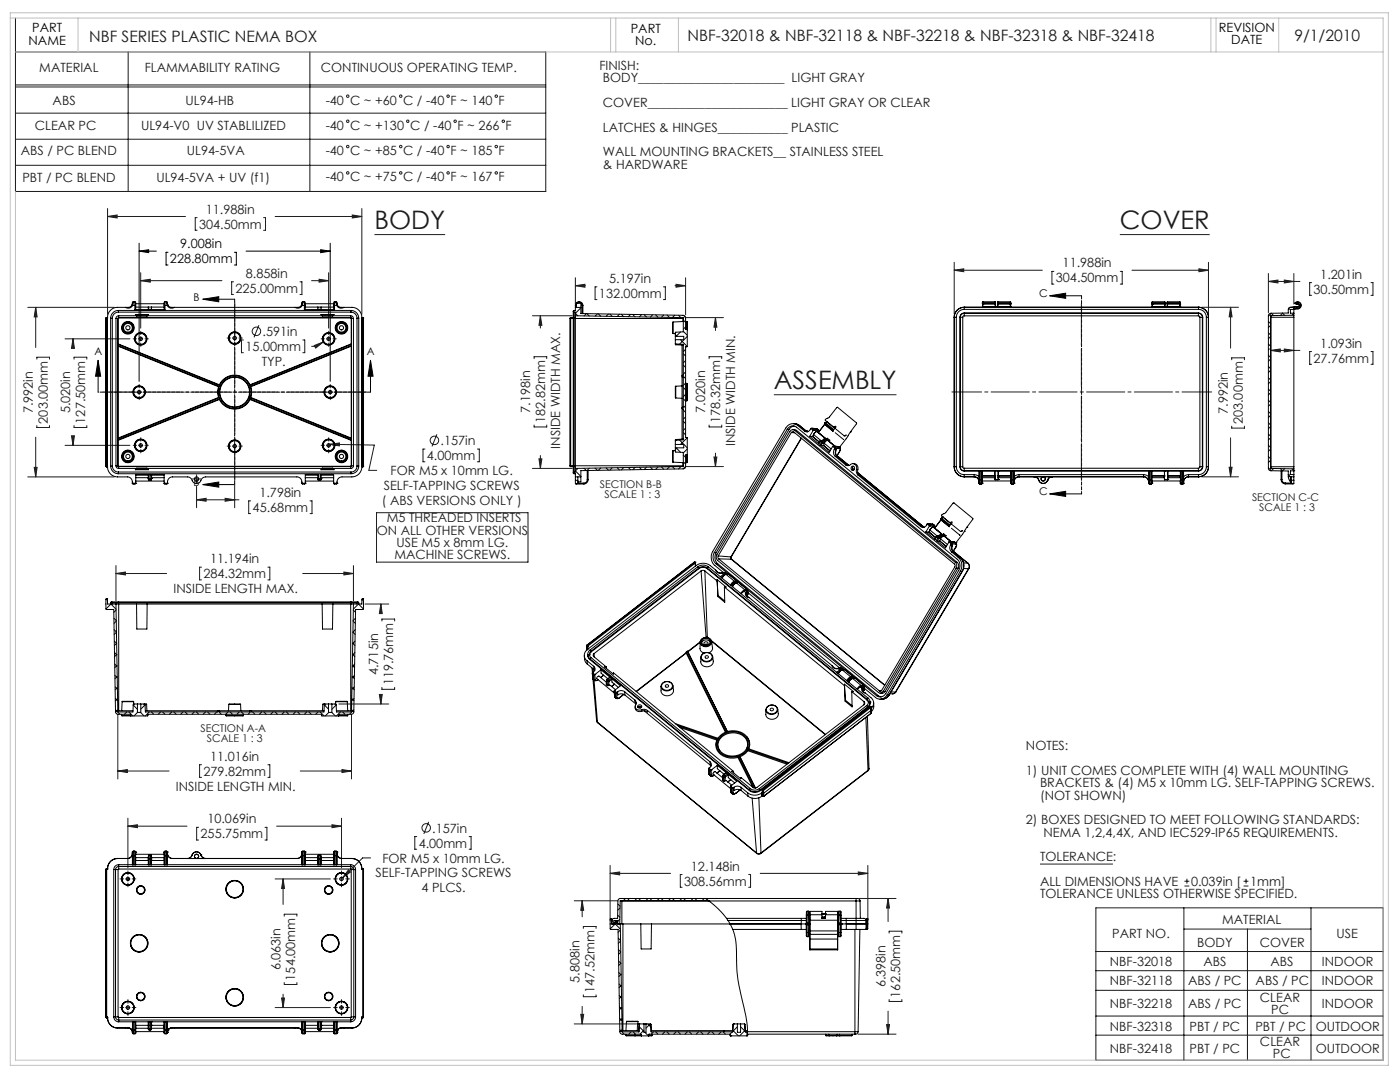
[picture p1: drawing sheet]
<svg xmlns="http://www.w3.org/2000/svg" width="559mm" height="432mm" viewBox="0 0 559 432" stroke-linecap="round" stroke-linejoin="round" font-family="sans-serif">
<defs><g id="words">
<g font-size="10.2" fill="#191924">
<text x="149.5" y="91.4">BODY</text>
<text x="447" y="91.4">COVER</text>
<text x="308.9" y="155.3">ASSEMBLY</text>
</g>
<g font-size="6.3" fill="#191924">
<text x="35.6" y="16.7">NBF SERIES PLASTIC NEMA BOX</text>
<text x="274.5" y="16.4">NBF-32018 &amp; NBF-32118 &amp; NBF-32218 &amp; NBF-32318 &amp; NBF-32418</text>
<text x="516.6" y="16.2">9/1/2010</text>
</g>
<g font-size="5.1">
<text x="11.4" y="17.8">NAME</text>
<text x="12.8" y="12.9">PART</text>
<text x="251.8" y="13.2">PART</text>
<text x="486.5" y="12.8">REVISION</text>
<text x="491.5" y="17.7">DATE</text>
<text x="253.5" y="18.1">No.</text>
<text x="71.9" y="99.1">9.008in</text>
<text x="67.8" y="105.1">228.80mm</text>
</g>
<g font-size="5.1" fill="#191924">
<text x="15.7" y="28.6">MATERIAL</text>
<text x="57.7" y="28.6">FLAMMABILITY RATING</text>
<text x="128.1" y="28.6">CONTINUOUS OPERATING TEMP.</text>
<text x="239.2" y="28">FINISH:</text>
<text x="240.6" y="32.9">BODY_______________________ LIGHT GRAY</text>
<text x="21" y="41.7">ABS</text>
<text x="74.1" y="41.7">UL94-HB</text>
<text x="130" y="41.7">-40 C ~ +60 C / -40 F ~ 140 F</text>
<text x="240.6" y="42.7">COVER______________________ LIGHT GRAY OR CLEAR</text>
<text x="13.9" y="51.8">CLEAR PC</text>
<text x="56.3" y="51.8">UL94-V0 UV STABLILIZED</text>
<text x="130" y="51.7">-40 C ~ +130 C / -40 F ~ 266 F</text>
<text x="240.6" y="52.6">LATCHES &amp; HINGES___________ PLASTIC</text>
<text x="8.3" y="61.8">ABS / PC BLEND</text>
<text x="74.6" y="61.8">UL94-5VA</text>
<text x="130" y="61.8">-40 C ~ +85 C / -40 F ~ 185 F</text>
<text x="240.6" y="62.5">WALL MOUNTING BRACKETS__ STAINLESS STEEL</text>
<text x="240.6" y="67.4">&amp; HARDWARE</text>
<text x="8.9" y="72.6">PBT / PC BLEND</text>
<text x="62.4" y="72.6">UL94-5VA + UV (f1)</text>
<text x="130" y="72.4">-40 C ~ +75 C / -40 F ~ 167 F</text>
<text x="82.2" y="85.3">11.988in</text>
<text x="79.5" y="91.2">304.50mm</text>
<text x="424.1" y="106.7">11.988in</text>
<text x="98.1" y="110.9">8.858in</text>
<text x="243.2" y="112.9">5.197in</text>
<text x="421.4" y="112.7">304.50mm</text>
<text x="527" y="111.2">1.201in</text>
<text x="94" y="116.9">225.00mm</text>
<text x="239.1" y="118.9">132.00mm</text>
<text x="524.3" y="117.2">30.50mm</text>
<text x="104.8" y="134.1">.591in</text>
<text x="98" y="140.1">15.00mm</text>
<text x="527" y="138.7">1.093in</text>
<text x="104.5" y="146">TYP.</text>
<text x="524.3" y="144.7">27.76mm</text>
<text x="13.2" y="164.9" transform="rotate(-90 13.2 164.9)">7.992in</text>
<text x="28" y="164.9" transform="rotate(-90 28 164.9)">5.020in</text>
<text x="211.6" y="164.7" transform="rotate(-90 211.6 164.7)">7.198in</text>
<text x="281.5" y="164.7" transform="rotate(-90 281.5 164.7)">7.020in</text>
<text x="490.1" y="165.2" transform="rotate(-90 490.1 165.2)">7.992in</text>
<text x="19.1" y="169" transform="rotate(-90 19.1 169)">203.00mm</text>
<text x="34" y="169" transform="rotate(-90 34 169)">127.50mm</text>
<text x="217.6" y="168.8" transform="rotate(-90 217.6 168.8)">182.82mm</text>
<text x="287.4" y="168.8" transform="rotate(-90 287.4 168.8)">178.32mm</text>
<text x="496.1" y="169.3" transform="rotate(-90 496.1 169.3)">203.00mm</text>
<text x="175.8" y="177.7">.157in</text>
<text x="223.6" y="179" transform="rotate(-90 223.6 179)">INSIDE WIDTH MAX.</text>
<text x="293.4" y="178.1" transform="rotate(-90 293.4 178.1)">INSIDE WIDTH MIN.</text>
<text x="170.4" y="183.6">4.00mm</text>
<text x="155.9" y="189.6">FOR M5 x 10mm LG.</text>
<text x="153.2" y="195.5">SELF-TAPPING SCREWS</text>
<text x="103.5" y="198.3">1.798in</text>
<text x="152.4" y="201.5">( ABS VERSIONS ONLY )</text>
<text x="100.8" y="204.3">45.68mm</text>
<text x="154.4" y="208.4">M5 THREADED INSERTS</text>
<text x="150.3" y="213.3">ON ALL OTHER VERSIONS</text>
<text x="158.2" y="218.2">USE M5 x 8mm LG.</text>
<text x="83.9" y="224.8">11.194in</text>
<text x="157.4" y="223.2">MACHINE SCREWS.</text>
<text x="81.2" y="230.7">284.32mm</text>
<text x="69.3" y="236.7">INSIDE LENGTH MAX.</text>
<text x="150.9" y="269.4" transform="rotate(-90 150.9 269.4)">4.715in</text>
<text x="156.9" y="273.5" transform="rotate(-90 156.9 273.5)">119.76mm</text>
<text x="409.5" y="299.4">NOTES:</text>
<text x="83.9" y="303.6">11.016in</text>
<text x="81.2" y="309.6">279.82mm</text>
<text x="409.5" y="309.2">1) UNIT COMES COMPLETE WITH (4) WALL MOUNTING</text>
<text x="70.2" y="315.5">INSIDE LENGTH MIN.</text>
<text x="415.1" y="314.2">BRACKETS &amp; (4) M5 x 10mm LG. SELF-TAPPING SCREWS.</text>
<text x="415.1" y="319.1">(NOT SHOWN)</text>
<text x="82.8" y="328.6">10.069in</text>
<text x="409.5" y="328.9">2) BOXES DESIGNED TO MEET FOLLOWING STANDARDS:</text>
<text x="80.1" y="334.6">255.75mm</text>
<text x="172.6" y="332.3">.157in</text>
<text x="416.5" y="333.9">NEMA 1,2,4,4X, AND IEC529-IP65 REQUIREMENTS.</text>
<text x="167.1" y="338.3">4.00mm</text>
<text x="152.6" y="344.2">FOR M5 x 10mm LG.</text>
<text x="275.8" y="347.4">12.148in</text>
<text x="415.1" y="343.7">TOLERANCE:</text>
<text x="149.9" y="350.2">SELF-TAPPING SCREWS</text>
<text x="273.1" y="353.4">308.56mm</text>
<text x="415.1" y="353.6">ALL DIMENSIONS HAVE</text>
<text x="475.4" y="353.6">0.039in [</text>
<text x="499" y="353.6">1mm]</text>
<text x="168.2" y="356.1">4 PLCS.</text>
<text x="415.1" y="358.5">TOLERANCE UNLESS OTHERWISE SPECIFIED.</text>
<text x="487.8" y="368.7">MATERIAL</text>
<text x="443.9" y="374.3">PART NO.</text>
<text x="477.9" y="377.8">BODY</text>
<text x="502.9" y="377.8">COVER</text>
<text x="533.5" y="374.3">USE</text>
<text x="111.9" y="387.2" transform="rotate(-90 111.9 387.2)">6.063in</text>
<text x="443" y="385.3">NBF-32018</text>
<text x="480.3" y="385.3">ABS</text>
<text x="507.1" y="385.3">ABS</text>
<text x="527.6" y="385.3">INDOOR</text>
<text x="117.9" y="391.3" transform="rotate(-90 117.9 391.3)">154.00mm</text>
<text x="231.3" y="392.1" transform="rotate(-90 231.3 392.1)">5.808in</text>
<text x="353.4" y="394" transform="rotate(-90 353.4 394)">6.398in</text>
<text x="443" y="392.9">NBF-32118</text>
<text x="474.2" y="392.9">ABS / PC</text>
<text x="501.2" y="392.9">ABS / PC</text>
<text x="527.6" y="392.9">INDOOR</text>
<text x="237.3" y="396.2" transform="rotate(-90 237.3 396.2)">147.52mm</text>
<text x="359.3" y="398.1" transform="rotate(-90 359.3 398.1)">162.50mm</text>
<text x="502.9" y="399.8">CLEAR</text>
<text x="443" y="402.3">NBF-32218</text>
<text x="474.2" y="402.3">ABS / PC</text>
<text x="507.4" y="404.7">PC</text>
<text x="527.6" y="402.3">INDOOR</text>
<text x="443" y="411.4">NBF-32318</text>
<text x="474.8" y="411.4">PBT / PC</text>
<text x="501.1" y="411.4">PBT / PC</text>
<text x="525.2" y="411.4">OUTDOOR</text>
<text x="502.9" y="417.3">CLEAR</text>
<text x="443" y="420.3">NBF-32418</text>
<text x="474.8" y="420.3">PBT / PC</text>
<text x="508.1" y="422.3">PC</text>
<text x="525.2" y="420.3">OUTDOOR</text>
</g>
<g font-size="4.2">
<text x="77.2" y="119.9">B</text>
<text x="414.7" y="118.5">C</text>
<text x="37.7" y="141.7">A</text>
<text x="146.5" y="141.7">A</text>
<text x="77.2" y="193.9">B</text>
<text x="414.7" y="197.6">C</text>
</g>
<g font-size="4.2" fill="#191924">
<text x="239.4" y="194.8">SECTION B-B</text>
<text x="241.3" y="198.9">SCALE 1 : 3</text>
<text x="499.7" y="199.8">SECTION C-C</text>
<text x="502.6" y="203.9">SCALE 1 : 3</text>
<text x="80" y="292.1">SECTION A-A</text>
<text x="82.5" y="296.2">SCALE 1 : 3</text>
</g>
</g></defs>
<g fill="none" stroke="#191924" stroke-width=".4">
<path d="M6.2 7.2v69.2l211.6 .1v-55.8h-211.6M6.2 34.7h211.6M6.2 33.9h211.6M51.2 20.7v55.7M123.7 20.7v55.7M6.2 55.6h211.6M6.2 45.2h211.6M6.2 66h211.6M42.9 86.4l3.8-.6v1.2zM42.9 83.2v42.2M42.9 86.4h31.1M78.7 86.9h-.8v5h.8"/>
<path d="M105.2 86.9h.8v5h-.8M109.8 86.4h34.6M140.6 85.8l3.8 .6-3.8 .6zM144.4 83.2v42.2M149.5 93.6h28.2M447 93.6h35.8M56.2 112l3.8-.6v1.2zM56.2 108.8v22.2M56.2 112h32.4M93.2 112.5h-.7v5h.7M119.7 112.5h.8v5h-.8M124.4 112h6.8"/>
<path d="M127.4 111.4l3.8 .6-3.8 .6zM131.2 108.8v22.2M229.7 114l3.8-.5v1.1zM229.7 110.8v10.6M229.7 114h3.9M238.3 114.5h-.8v5.1h.8M264.8 114.5h.8v5.1h-.8M269.4 114h4.2M269.8 113.5l3.8 .5-3.8 .6zM273.6 110.8v14.8M380.9 107.8l3.8-.5v1.1zM380.9 104.7v20.6"/>
<path d="M380.9 107.8h35.1M420.7 108.3h-.8v5.1h.8M447.1 108.3h.8v5.1h-.8M451.8 107.8h30.6M478.5 107.3l3.9 .5-3.9 .6zM482.4 104.7v20.6M506.3 112.3l3.8-.5v1.1zM506.3 109.1v15.7M506.3 112.3h12.6M512.6 111.8l3.8 .5-3.8 .6zM516.4 109.1v12.3M523.5 112.8h-.8v5.1h.8"/>
<path d="M547.2 112.8h.8v5.1h-.8M11.1 122.7h34.5M14.3 122.7l.5 3.8h-1.1zM14.3 122.7v16M26 135.2h25.9M29.1 135.2l.6 3.8h-1.2zM29.1 135.2v3.5M55.3 135.2h1.7M56.2 134.4v1.7M92.8 134.9h1.7M93.7 134.1v1.6M97.2 135.7h-.8v5.1h.8"/>
<path d="M103.3 129.8l-1.9 4.8M120.9 135.7h.7v5.1h-.7M125.4 137.9l3.6-1.4-3 2.4zM129 136.5l-3 1.7h-1.6M130.3 135.2h1.7M131.2 134.4v1.7M212.5 126h15.9M215.7 126l.6 3.8h-1.2zM215.7 126v4.9M273.9 126.8h14.8M285.6 126.8l.5 3.8h-1.1zM285.6 126.8v5.1"/>
<path d="M479.6 122.6h14.7M491.2 122.6l.6 3.8h-1.2zM491.2 122.6v16.3M507.2 139.8l3.8-.5v1.1zM507.2 139.8h11.7M512.6 139.3l3.8 .5-3.8 .6zM14.7 143.3v-.7h5.1v.7M29.6 143.3v-.7h5v.7M54.7 156.5h1.7M55.5 155.6v1.7M131 156.5h1.6M131.8 155.6v1.7"/>
<path d="M213.2 143.1v-.8h5v.8M283 143.1v-.8h5.1v.8M308.9 157.5h48.9M491.6 143.6v-.8h5.1v.8M523.5 140.3h-.8v5.1h.8M547.2 140.3h.8v5.1h-.8M14.3 174.5v15.8M14.7 169.8v.8h5.1v-.8M26 177.7h25.9M28.5 173.9h1.2l-.6 3.8zM29.1 174.5v3.2M29.6 169.8v.8h5v-.8"/>
<path d="M55.3 177.7h1.7M56.2 176.9v1.7M92.8 178h1.7M93.7 177.2v1.7M130.3 177.7h1.7M131.2 176.9v1.7M131.7 177.3l3.8-.5v1.1zM131.7 177.3l17.7 .3-2.2 10.1h3.2M169.6 179.2h-.8v5.1h.8M174.4 173.3l-2 4.9M190.5 179.2h.8v5.1h-.8M213.2 169.6v.8h5v-.8"/>
<path d="M283 169.6v.8h5.1v-.8M491.2 174.7v15.6M491.6 170.1v.8h5.1v-.8M11.1 190.3h34.5M13.7 186.5h1.1l-.5 3.8zM77.6 191.1h1.7M78.5 199.5l3.8-.6v1.1zM78.5 190.3v1.7M78.5 194.1v8.5M78.5 199.5h16.9M89.9 198.9l3.8 .6-3.8 .5zM93.7 192.9v9.7"/>
<path d="M100 199.9h-.7v5.1h.7M123.8 199.9h.7v5.1h-.7M212.5 186.9h15.9M215.1 183.1h1.2l-.6 3.8zM215.7 181.8v5.1M273.9 186.2h14.8M285 182.4h1.1l-.5 3.8zM285.6 180.8v5.4M479.6 190.3h14.7M490.6 186.5h1.2l-.6 3.8zM150.3 204.6h60.4v19.7h-60.4zM46.3 228.9l3.8-.6v1.1z"/>
<path d="M46.3 225.7v14.1M46.3 228.9h20.2M80.4 226.3h-.7v5.1h.7M106.9 226.3h.8v5.1h-.8M120.8 228.9h20.3M137.3 228.3l3.8 .6-3.8 .5zM141.1 225.7v14.1M145.7 241.1h9.5M152 241.1l.6 3.8h-1.2zM152 241.1v2.1M152.4 247.8v-.7h5.1v.7M151.4 277.1h1.2l-.6 3.9z"/>
<path d="M152 278.9v2.1M152.4 274.3v.8h5.1v-.8M47 285.3v25.6M135.3 281h19.9M140.3 285.3v25.6M47 307.7l3.8-.6v1.2zM47 307.7h20.5M80.4 305.2h-.7v5h.7M106.9 305.2h.8v5h-.8M119.8 307.7h20.5M136.5 307.1l3.8 .6-3.8 .6zM51 329.7l3.9-.6v1.2z"/>
<path d="M51 326.5v19.8M51 329.7h23.6M79.3 330.2h-.8v5h.8M105.8 330.2h.7v5h-.7M110.4 329.7h25.9M132.5 329.1l3.8 .6-3.8 .6zM136.3 326.5v19.8M166.3 333.9h-.7v5h.7M171.1 328l-1.9 4.8M187.3 333.9h.7v5h-.7M50.2 350.8h1.7M51 349.9v1.7"/>
<path d="M109.8 350.8h22.1M113 350.8l.6 3.8h-1.2zM113 350.8v10.2M135.5 350.8h1.7M136.3 349.9v1.7M139.1 347.2l.8 .8-3.1 2.3zM147.9 342.4h-3.2l-7.9 7.9M229.2 359.5h17.1M232.4 359.5l.6 3.8h-1.2zM232.4 359.5v6.4M243.5 348.5l3.8-.5v1.1zM243.5 345.4v22.1"/>
<path d="M243.5 348.5h24.2M272.3 349h-.8v5.1h.8M298.8 349h.8v5.1h-.8M303.4 348.5h43M342.6 348l3.8 .5-3.8 .6zM343 358.6h14.6M346.4 345.4v22.1M354.5 358.6l.5 3.8h-1.1zM354.5 358.6v9.2M415.1 344.8h29.1M472.8 353.6h1.9M472.8 351.7h1.9"/>
<path d="M473.7 350.7v1.9M496.4 353.6h1.9M496.4 351.7h1.9M497.3 350.7v1.9M113.5 365.6v-.8h5v.8M232.8 370.5v-.8h5.1v.8M354.9 372.4v-.8h5.1v.8M437.4 362.3h114.7v60.8h-114.7zM437.4 379.7h114.7M472.5 362.3v60.8M472.5 370.8h50.8M497.9 370.8v52.3"/>
<path d="M523.3 362.3v60.8M112.4 398.3h1.2l-.6 3.8zM113 396.8v5.3M113.5 392.1v.8h5v-.8M232.8 397v.8h5.1v-.8M354.9 398.9v.8h5.1v-.8M437.4 395.2h114.7M437.4 387.4h114.7M50.2 402.1h1.7M51 401.2v1.7M109.8 402.1h22.1M135.5 402.1h1.7"/>
<path d="M136.3 401.2v1.7M229.2 408.6h24.9M231.8 404.8h1.2l-.6 3.8zM232.4 401.6v7M342.5 412.7h15.1M353.9 408.9h1.1l-.5 3.8zM354.5 403.5v9.2M437.4 413.1h114.7M437.4 405.5h114.7"/>
<circle cx="138.8" cy="38.4" r=".48"/>
<circle cx="160" cy="38.4" r=".49"/>
<circle cx="178.9" cy="38.4" r=".49"/>
<circle cx="198.1" cy="38.4" r=".49"/>
<circle cx="138.8" cy="58.5" r=".48"/>
<circle cx="138.8" cy="48.4" r=".47"/>
<circle cx="160" cy="58.5" r=".49"/>
<circle cx="162.8" cy="48.4" r=".48"/>
<circle cx="178.9" cy="58.5" r=".49"/>
<circle cx="181.7" cy="48.4" r=".47"/>
<circle cx="198.1" cy="58.5" r=".49"/>
<circle cx="200.9" cy="48.4" r=".47"/>
<circle cx="138.8" cy="69" r=".48"/>
<circle cx="160" cy="69" r=".49"/>
<circle cx="178.9" cy="69" r=".49"/>
<circle cx="198.1" cy="69" r=".49"/>
<circle cx="102.3" cy="132.2" r="1.69"/>
<circle cx="173.4" cy="175.7" r="1.69"/>
<circle cx="170.1" cy="330.4" r="1.69"/>
</g>
<g fill="none" stroke="#000" stroke-width=".4">
<path d="M55.5 97v55.2M128 99.7l3.8 .5-3.8 .6zM131.8 97v55.2M55.5 100.2l3.8-.5v1.1zM55.5 100.2h6.9M67.1 100.7h-.8v5.1h.8M81 119.4l6.3-1v2zM81 119.4h12.7M93.6 100.7h.7v5.1h-.7M98.2 100.2h33.6M419 118l6.3-1v2.1zM419 118h12.7"/>
<path d="M39.2 143.8l1 6.3h-2.1zM39.2 143.8v12.7M147.9 143.8l1 6.3h-2zM147.9 143.8v12.7M81 193.4l6.3-1v2zM81 193.4h12.7M419 197.1l6.3-1v2zM419 197.1h12.7"/>
</g>
<path d="M93.7 119.4v74M431.7 118v79.1M147.9 156.5h-108.7" fill="none" stroke="#000" stroke-width=".4" stroke-dasharray="1.3 .6"/>
<g fill="none" stroke="#191924" stroke-width=".4" stroke-dasharray="15.2 1.3 1.3 1.3">
<path d="M54.5 135.2h-1.3M56.2 133.5v-1.3M56.2 136.9v1.3M57.9 135.2h1.3M92 134.9h-1.3M93.7 133.2v-1.3M93.7 136.6v1.3M95.4 134.9h1.3M129.5 135.2h-1.3M131.2 133.5v-1.3M131.2 136.9v1.3M132.9 135.2h1.3"/>
<path d="M53.9 156.5h-1.4M55.6 154.8v-1.4M55.6 158.2v1.3M57.3 156.5h1.3M130.1 156.5h-1.3M131.8 154.8v-1.4M131.8 158.2v1.3M133.5 156.5h1.4M54.5 177.7h-1.3M56.2 176v-1.3M56.2 179.4v1.3M57.9 177.7h1.3"/>
<path d="M92 178h-1.3M93.7 176.3v-1.3M93.7 179.7v1.4M95.4 178h1.3M129.5 177.7h-1.3M131.2 176v-1.3M131.2 179.4v1.3M132.9 177.7h1.3M77.6 191.1h-.8M78.5 190.3v-.8M78.5 192v.8M79.3 191.1h.8"/>
<path d="M49.4 350.7h-1.5M51.1 349v-1.4M51.1 352.4v1.5M52.8 350.7h1.4M134.6 350.7h-1.5M136.3 349v-1.4M136.3 352.4v1.5M138 350.7h1.5M49.4 402.1h-1.5M51.1 400.4v-1.5M51.1 403.8v1.4M52.8 402.1h1.4"/>
<path d="M134.6 402.1h-1.5M136.3 400.4v-1.5M136.3 403.8v1.4M138 402.1h1.5"/>
</g>
<path d="M41.1 156.5h105.3" fill="none" stroke="#191924" stroke-width=".4" stroke-dasharray="15.2 1.3 1.3 1.3" stroke-dashoffset="2.6"/>
<path d="M93.7 120.7v70.9" fill="none" stroke="#191924" stroke-width=".4" stroke-dasharray="15.2 1.3 1.3 1.3" stroke-dashoffset=".7"/>
<path d="M431.6 191.4v-70.2" fill="none" stroke="#191924" stroke-width=".4" stroke-dasharray="15.2 1.3 1.3 1.3" stroke-dashoffset="1.1"/>
<path d="M483.7 156.4h-103.8" fill="none" stroke="#191924" stroke-width=".4" stroke-dasharray="15.2 1.3 1.3 1.3" stroke-dashoffset="3.4"/>
<path d="M4.1 5.1h550v420.1h-550zM4.1 7.2h548v415.9h-545.9v-346.6M31.2 7.2v13.5M243.7 7.2v13.5M245.8 7.2v13.5M270.8 7.2v13.5M483.3 7.2v13.5M485.4 7.2v13.5M510.4 7.2v13.5M6.2 20.7h545.9" fill="none" stroke="#c0c0c0" stroke-width=".4"/>
<g fill="#000">
<path d="M81 119.4l6.3-1v2zM81 193.4l6.3-1v2z"/>
<path d="M419 118l6.3-1v2.1zM419 197.1l6.3-1v2z"/>
<path d="M147.9 143.8l1 6.3h-2zM39.2 143.8l1 6.3h-2.1z"/>
</g>
<path d="M131.7 177.3l3.8-.5v1.1z" fill="#191924"/>
<path d="M55.5 100.2l3.8-.5v1.1zM128 99.7l3.8 .5-3.8 .6z" fill="#000"/>
<g fill="#191924">
<path d="M269.8 113.5l3.8 .5-3.8 .6zM229.7 114l3.8-.5v1.1z"/>
<path d="M42.9 86.4l3.8-.6v1.2zM140.6 85.8l3.8 .6-3.8 .6zM78.5 199.5l3.8-.6v1.1zM89.9 198.9l3.8 .6-3.8 .5zM56.2 112l3.8-.6v1.2zM127.4 111.4l3.8 .6-3.8 .6zM125.4 137.9l.6 1 3-2.4zM46.3 228.9l3.8-.6v1.1zM137.3 228.3l3.8 .6-3.8 .5zM47 307.7l3.8-.6v1.2zM136.5 307.1l3.8 .6-3.8 .6zM51 329.7l3.9-.6v1.2zM132.5 329.1l3.8 .6-3.8 .6zM139.1 347.2l-2.3 3.1 3.1-2.3z"/>
<path d="M243.5 348.5l3.8-.5v1.1zM342.6 348l3.8 .5-3.8 .6z"/>
<path d="M506.3 112.3l3.8-.5v1.1zM512.6 111.8l3.8 .5-3.8 .6z"/>
<path d="M512.6 139.3l3.8 .5-3.8 .6zM507.2 139.8l3.8-.5v1.1z"/>
<path d="M478.5 107.3l3.9 .5-3.9 .6zM380.9 107.8l3.8-.5v1.1z"/>
<path d="M285 182.4h1.1l-.5 3.8zM285.6 126.8l.5 3.8h-1.1z"/>
<path d="M14.3 122.7l.5 3.8h-1.1zM13.7 186.5h1.1l-.5 3.8z"/>
<path d="M29.1 135.2l.6 3.8h-1.2zM28.5 173.9h1.2l-.6 3.8zM152 241.1l.6 3.8h-1.2zM151.4 277.1h1.2l-.6 3.9zM215.7 126l.6 3.8h-1.2zM215.1 183.1h1.2l-.6 3.8zM113 350.8l.6 3.8h-1.2zM112.4 398.3h1.2l-.6 3.8zM491.2 122.6l.6 3.8h-1.2zM490.6 186.5h1.2l-.6 3.8zM232.4 359.5l.6 3.8h-1.2zM231.8 404.8h1.2l-.6 3.8zM354.5 358.6l.5 3.8h-1.1zM353.9 408.9h1.1l-.5 3.8z"/>
</g>
<g fill="none" stroke="#000" stroke-width=".4">
<path d="M42.3 127h.3M42.3 127v58.9M42.5 126.7l-.2 .3M42.5 126.7l.1 .1M42.6 126.8v.2M42.6 126.8l-.3 .2M42.6 126.8l.3 .2M42.6 127h.3M42.6 126.8h.1M42.6 127h.1M42.6 127v58.9M42.9 127v58.9"/>
<path d="M44.2 127h.6M44.2 127v59M44.8 127v59M46.3 127.1h.7M46.3 127.1v58.8M47 137.2h.1M47 138.1h.1M47 127.1h.1M47 127.1v58.8M47 137.9l40.5 16.3M47 137.4l40.7 16.4M47.1 137.2l40.5 16.4"/>
<path d="M47.1 138.1l40.1 16.2M47.1 127.1v10.1M47.1 138.1v36.7M47.3 123.9v.7M47.3 124.6l-1.8 .7-.7 1.7M47.3 123.9l-1.4 .3-.9 .7-.6 1-.2 1.1M47.3 124.6h92.8M47.3 123.9h92.8M47.4 126l-.8 .3-.3 .8M47.4 126.8l-.4 .3M47.4 126.9l-.3 .2M47.4 126.8v.1"/>
<path d="M47.4 126.8h92.6M47.4 126h7.1M47.4 126v.8M47.4 126.9h92.6M50.1 122.7h-3.5l-1.6 .4-1.4 1.4-.7 2.2h-.4M52.7 121.7l-1 .9-1.6 .1M52.7 121.7l.3 .2M52.8 121.1l-.1 .6M52.8 121h.1M53 121.9l-1.4 1-1.5-.2M53 121.9h.8M53.2 120.4l-.4 .6"/>
<path d="M53.2 120.8l-.2 1.1M53.2 120.8l-.4 .2M53.2 120.4v.4M53.2 120.4h.6M53.8 120.4l.4 .2v.7M53.8 120.4v1.5M53.8 121.9h.4M53.8 121.9v1.9M53.8 123.8h12.1M54.2 121.9v1.9h-.4M54.2 121.3v.6M54.2 121.2h11.3"/>
<path d="M54.2 122.6h11.3M54.3 125.8h4.7M54.5 126l-.5-.5h5.3l-.6 .5M54.5 126h4.2M58.7 126h69.9M59.2 123.7v.1M59.2 122.6v.8M59.2 123.4h1.3M59.2 123.4v.3M60.5 122.6v.8M60.5 123.4v.3M60.5 123.7v.1"/>
<path d="M65.5 121.9v1.9h.4M65.5 121.9h.4M65.9 120.4l-.4 .4v1.1M65.9 120.4v1.5M65.9 120.4h.6M65.9 121.9h.8M65.9 121.9v1.9M66.5 120.4l.3 .6M66.5 120.8l.2 1.1M66.5 120.4v.4M66.5 120.8l.3 .2M66.7 121.9l.6 .7 .9 .4 1.4-.3"/>
<path d="M66.8 121l.2 .7M66.8 121h.1M67 121.7l.9 .9 1.7 .1M67 121.7l-.3 .2M69.6 122.7h48.1M120.3 121.7l-.8 .9-1.8 .1M120.3 121.7l.3 .2M120.5 121.1l-.2 .6M120.5 121h.1M120.6 121.9l-1.3 1-1.6-.2M120.6 121.9h.9M120.9 120.4l-.4 .6"/>
<path d="M120.9 120.8l-.3 1.1M120.9 120.4v.4M120.9 120.8l-.4 .2M120.9 120.4h.6M121.5 120.4l.3 .2v.7M121.5 121.9h.3M121.5 120.4v1.5M121.5 121.9v1.9M121.5 123.8h12M121.8 121.2h11.4M121.8 121.9v1.9h-.3M121.8 121.3v.6"/>
<path d="M121.8 122.6h11.4M126.8 123.7v.1M126.9 122.6v.8M126.9 123.4l-.1 .3M126.9 123.4h1.3M128.2 122.6v1.2M128.4 125.8h4.7M128.6 126l-.5-.5h5.2l-.4 .5M128.6 126h4.3M132.9 126h7.1M133.2 121.9v1.9h.3M133.2 121.9h.3"/>
<path d="M133.5 120.4l-.3 .2v1.3M133.5 120.4v1.5M133.5 120.4h.7M133.5 121.9h.9M133.5 121.9v1.9M134.2 120.4l.3 .6M134.2 120.8l.2 1.1M134.2 120.4v.4M134.2 120.8l.3 .2M134.4 121.9l.6 .7 .8 .4 1.5-.3M134.5 121l.2 .7M134.5 121h.1"/>
<path d="M134.7 121.7l.8 .9 1.8 .1M134.7 121.7l-.3 .2M137.3 122.7h3.5l1.5 .4 1.4 1.2 .5 1 .2 1.4h.4M140 126l.8 .3 .3 .8M140 126.8l.3 .3M140 126.8v.1M140 126.9l.2 .2M140 126v.8M140.1 124.6l1 .2 .8 .6 .6 1.6M140.1 123.9v.7M140.1 123.9l1.4 .3 .9 .7 .6 1 .2 1.1M140.2 137.2h.1"/>
<path d="M140.2 127.1h.1M140.2 137.2l-40.4 16.4M140.2 138.1l-40.1 16.2M140.2 127.1v10.1M140.2 138.1v36.7M140.3 138.1h-.1M140.3 127.1v58.8M140.3 127.1h.8M140.3 137.4l-40.6 16.4M140.3 137.9l-40.4 16.3M141.1 127.1v58.8M142.5 127h.7"/>
<path d="M142.5 127v59M143.2 127v59M144.4 127h.1M144.4 127v58.9M144.5 127h.3M144.5 127v58.9M144.7 126.7l-.3 .3M144.8 127h.1M144.8 126.8v.2M144.8 126.8h.1M144.8 127h.3M144.8 126.8l.3 .2"/>
<path d="M144.8 126.8l-.3 .2M144.8 127v58.9M145.1 127v58.9M145.1 127h.1M227.5 127h.3M227.5 127v58.9M227.8 126.8v.2M227.8 126.8l-.3 .2M227.8 127h1M227.8 127v58.9M228.8 127h.4M228.8 127v59"/>
<path d="M228.8 126.7l-1 .1M229.2 124.6l-.4-.4v2.8M229.2 124.6v2.4M229.2 124.6h.5v1.4M229.2 127h.5M229.2 127v59M229.7 122.7v1.2l-.9 .2 .4 .5M229.7 121.9v.8M229.7 126v1.1M229.7 127.1h42.9M229.7 127.1v58.8M229.7 126l42.9 .8"/>
<path d="M229.7 122.7h2.1M230 121.7l-.3 .2M230 121.7v1M230.2 120.8l-.5 1.1M230.2 120.8l.2 .2M230.2 120.8h-.1M230.4 121l-.4 .7M230.4 121h1.4v1.7M231.2 120.7l-.8 .3M231.2 120.4l-1 .4M231.2 120.4v.3M231.2 120.7l.8 .3 .3 .9"/>
<path d="M231.2 120.4l1.1 .5 .4 1M231.8 122.7v.1M231.8 122.7v2.4l41.1 .8 .7 .8v4.7h.5M231.8 122.8l-2.1 2.3 .9 .9M232.3 121.9h.4M232.3 121.9v3.2M232.7 121.9v3.3M234 125.2l-.9 .9M234.3 125.2l.9 .9M238.4 125.3l-.9 .9M238.8 125.3l1 .9M242.9 125.3l-1 .9"/>
<path d="M243.4 125.3l.9 1M247.3 125.4l-1 .9M248 125.4l.9 1M251.7 125.5l-.9 .9M252.6 125.5l.9 .9M256.1 125.6l-.9 .9M257.1 125.6l1 .9M260.5 125.6l-.9 .9M261.7 125.7l.9 .9M264.9 125.7l-.9 .9M266.3 125.7l.9 1M268.6 128.5v4.6"/>
<path d="M268.6 133.1l1 .1M269.3 125.8l-.9 .9M269.6 137.1l.1 .5M269.6 137.1l.1 .2M269.6 134.2v1.4M269.6 133.5l.7 .7M269.6 135.6v1.5M269.6 134.2h3.3v1.4h-3.3M269.7 137.3v.3M269.7 137.6l3 .1M269.7 137.3l3 .1v12.3l-.5 .2M270.8 125.8l.9 1"/>
<path d="M271.6 135.6l2.7 2.7M271.6 132.5l-1.8 1.7M272.2 137.7v12.7M272.6 126.8l.1 .1M272.6 126.8v.3M272.6 127.1h.1M272.6 127.1v1.2M272.7 126.9v5.5l-3 .2-.1 1.6M272.7 132.2l1.6 1.6M272.7 127.7l.9 1M272.7 128.3l-4.1 .2M273.4 126.2l-.7 .7"/>
<path d="M273.6 130.5l-.9 .9M273.6 139.4l-.9 .9M273.6 128.3h.5M274.1 128.3l.2 3.3M274.1 131.4l.2 .2M274.1 128.3v3.1M274.3 131.6v6.7l-.7 .1v36.2l.7 .1M274.3 134.3l-3 3M380.9 126.6h.1M380.9 126.6v59.7M380.9 126.6h.8M381.7 126.6v59.7"/>
<path d="M383.2 126.6v59.7M383.2 126.6h.1M383.3 126.6h1M383.3 126.6v59.7M384.3 126.6v59.7M384.8 123.5l-1.2 .2-1 .7-.7 1.1-.2 1.1M384.8 122.6l-1.4 .3-1.6 1.1-.7 1.2-.2 1.4M384.8 122.6v.9M384.8 122.6l-1.4 .3-1.5 1-.7 1.1-.3 1.6M384.8 122.6h.1M384.8 123.5h93.6M384.8 122.6h93.6"/>
<path d="M384.9 126l-.6 .6M384.9 125v1M384.9 125l-1.1 .4-.5 1.2M384.9 124.9l-1.2 .5-.5 1.2M384.9 126h93.4M384.9 125h93.4M384.9 124.9v.1M384.9 124.9h93.4M392.1 121l.2 .1M392.1 121.2l.2 .2M392.1 121v.2M392.1 121.3v1.1"/>
<path d="M392.3 120.4l-.2 .6M392.3 122.3l-.2 .2M392.3 122.3h.1M392.3 120.9v.2M392.3 120.9l-.2 .1M392.3 121.4h.1M392.3 120.4v.5M392.3 120.4h4.9M392.3 122.3h11M392.3 121.1h4.9M392.3 120.9h4.9M392.3 121.1v.3"/>
<path d="M392.3 121.4h4.9M392.3 121.4v.9M397.2 120.4l.2 .6M397.2 120.9v.2M397.2 120.9l.2 .1M397.2 120.4v.5M397.2 121.4v.9M397.2 121.1v.3M397.4 121l-.2 .1M397.4 121.2l-.2 .2M397.4 121.2v1.1M397.4 121v.2"/>
<path d="M398.2 121l.2 .1M398.2 121.2l.2 .2M398.2 121.2v1.1M398.2 121v.2M398.4 120.4l-.2 .6M398.4 120.9v.2M398.4 120.9l-.2 .1M398.4 120.4v.5M398.4 121.4v.9M398.4 120.4h4.9M398.4 121.1h4.9M398.4 120.9h4.9"/>
<path d="M398.4 121.1v.3M398.4 121.4h4.9M403.2 121.4v.9M403.3 120.4l.1 .6M403.3 122.3l.1 .2M403.3 122.3h.1M403.3 120.9v.2M403.3 120.9l.1 .1M403.3 121.4h.1M403.3 120.4v.5M403.3 121.1v.3M403.4 121.3v1.1"/>
<path d="M403.4 121l-.1 .1M403.4 121.2l-.1 .2M403.4 121v.2M459.8 121l.2 .1M459.8 121.2l.2 .2M459.8 121v.2M459.8 121.3v1.1M460 120.4l-.2 .6M460 122.3l-.2 .2M460 122.3h.1M460 120.9v.2M460 120.9l-.2 .1"/>
<path d="M460 121.4h.1M460 120.4v.5M460 120.4h4.9M460 122.3h10.9M460 121.1h4.9M460 120.9h4.9M460 121.4h4.9M460 121.1v.3M460 121.4v.9M464.9 120.4l.1 .6M464.9 120.9v.2M464.9 120.9l.1 .1"/>
<path d="M464.9 120.4v.5M464.9 121.4v.9M464.9 121.1v.3M465 121l-.1 .1M465 121.2l-.1 .2M465 121.2v1.1M465 121v.2M465.8 121l.2 .1M465.8 121.2l.2 .2M465.8 121.2v1.1M465.8 121v.2M466 120.4l-.2 .6"/>
<path d="M466 120.9v.2M466 120.9l-.2 .1M466 120.4v.5M466 121.4v.9M466 120.4h4.9M466 121.1h4.9M466 120.9h4.9M466 121.1v.3M466 121.4h4.9M470.9 120.4l.2 .6M470.9 122.3l.2 .2M470.9 122.3h.1"/>
<path d="M470.9 120.9v.2M470.9 120.9l.2 .1M470.9 121.4h.1M470.9 120.4v.5M470.9 121.4v.9M470.9 121.1v.3M471.1 121.3v1.1M471.1 121l-.2 .1M471.1 121.2l-.2 .2M471.1 121v.2M478.3 126l.6 .6M478.3 125l1.1 .4 .5 1.2"/>
<path d="M478.3 125v1M478.3 124.9l1.2 .5 .6 1.2M478.3 124.9v.1M478.4 123.5l1.2 .2 1 .7 .7 1.1 .2 1.1M478.4 122.6v.9M478.4 122.6l1.4 .3 1.6 1.1 .7 1.2 .2 1.4M478.4 122.6h.1M478.9 126.6h1M478.9 126.6v59.7M479.9 126.6v59.7M479.9 126.6h.2M480.1 126.6v59.7"/>
<path d="M481.5 126.6h.8M481.5 126.6v59.7M482.3 126.6h.1M482.3 126.6v59.7M506.3 137.3l.9 .9M506.3 132.8l.9 .9M506.3 128.3l.9 .9M506.7 139.2l-.4 .5M507.2 129.8l-.9 .9M507.2 134.3l-.9 .9M507.3 126.6h.1M507.3 125.9l-.1 61"/>
<path d="M507.3 125.9v.7M507.3 126.6h9.1M507.4 125l-1.1 1.2M507.5 125l.9 .9M511.9 125l.9 .8M512 125l-.9 .9M514.4 123l.7 .6M516.4 122.6h-1.4l-.6 .3-.2 2-7 .1-.6 .3-.3 .5v61.2l.8 .9 7.1 .1v1.4M516.4 123.5v1.5M516.4 125.8v.8M516.4 123.5h-1.3v1.5h1.3M516.4 125l-.7 .8"/>
<path d="M516.4 122.6v.9M516.4 125v.8M516.4 126.6v59.7M516.4 125.8l-9.1 .1M516.9 120.9l.1 .2M516.9 120.9l.2 .1M516.9 120.9l1.4-.4 1 .9-.1 1.1-1.1 .8M517 121.1l.4 .3M517.1 121l1.1-.4 .9 .9-.1 1-.9 .6M517.1 121l-.1 .1M517.1 121l.3 .2M517.4 122.3v.2"/>
<path d="M517.4 121.4h.1M517.4 122.3h.1M517.4 122.5h.2M517.4 122.3h.2M517.4 121.4h.2M517.4 122.5l-1 .2M517.4 122.3l-2.1 .3M517.4 121.2v.2M517.4 121.2h.2M517.6 121.2l.6-.1 .5 .5-.3 .8-.8 .1M517.6 121.2v.2M517.6 121.4h.7l.2 .4-.2 .5h-.7"/>
<path d="M517.6 122.3v.2M517.6 121.4h.1M517.6 122.3h.1M518.1 123.1v.2M518.1 123.1l-1.7 .2M518.1 123.3l-1.7 .1M87.2 154.3l-.3 2.2 .3 2.1M87.2 158.6l.3 .1M87.2 158.6l-40.1 16.2M87.5 154.2l-.4 1.7 .4 2.8M87.5 158.7l-40.5 16.4M87.5 154.2l-.3 .1"/>
<path d="M87.6 159.4l.9 1.4 1.4 1.3 2.1 1 1.5 .2 1.9-.2 2.1-1 1.1-1 1.2-1.7M87.6 153.6l.7-1.3 1.8-1.6 1.7-.7 1.4-.3 2.4 .3 1.7 .7 1.4 1.3 1.1 1.6M87.6 153.6l.1 .2M87.6 159.4l-40.5 16.4M87.7 153.8l.8-1.4 1.4-1.3 1.8-.9 1.7-.3 2.2 .3 1.9 .9 1.1 .9 1.1 1.8M87.7 159.2l.8 1.4 1.2 1.1 1.2 .8 2.3 .6 1.8-.2 1.8-.6 1.5-1.1 1.4-2M87.7 159.2l-40.7 16.4M87.7 159.2l-.1 .2M99.7 159.2l40.6 16.4M99.7 159.2l.1 .2M99.8 159.4l40.4 16.4M99.8 153.6l-.1 .2"/>
<path d="M99.9 154.2l.4 1.9-.4 2.6M99.9 158.7l40.4 16.4M99.9 154.2l.2 .1M100.1 154.3l.3 1.7-.3 2.6M100.1 158.6l40.1 16.2M100.1 158.6l-.2 .1M269.7 154.1v4.7M269.7 158.8l2.5 .2M272.2 150.4v12.2M272.2 154l-2.5 .1M272.2 150.4l.5 .2v11.8l-.5 .2M272.4 149.8l1.2 1.3"/>
<path d="M272.7 159.2l.9 .9M272.7 154.7l.9 .9M272.7 145.7l.9 .9M272.7 141.2l.9 .9M273.6 143.9l-.9 .9M273.6 148.4l-.9 .9M273.6 152.9l-.9 .9M273.6 157.4l-.9 .9M273.6 153h.5M274.1 153v6.9M274.1 159.9l-.5 .1M506.3 159.7l.9 1"/>
<path d="M506.3 155.3l.9 .9M506.3 150.8l.9 .9M506.3 146.3l.9 .9M506.3 141.8l.9 .9M507.2 156.7l-.9 .9M507.2 143.3l-.9 .8M507.2 147.7l-.9 1M507.2 152.2l-.9 .9M47 175.8h.1M47.1 174.8l-.1 .1M47.1 175.8v10.1M140.2 174.8l.1 .1"/>
<path d="M140.2 175.8h.1M140.2 175.8v10.1M268.6 179.8v4.6M269.6 178.7v1.7l3.1 .2v5.5M269.6 177.4v1.3M269.6 179.8h-1M269.6 175.9v1.5M269.6 177.4h3.3v1.3h-3.3M269.7 175.4l-.1 .5M269.7 175.7l-.1 .2M269.7 175.4v.3M269.8 178.7l1.8 1.8"/>
<path d="M270.3 178.7l-.7 .7M271.3 175.6l3 3.1M272.2 163.1l.5 .2v12.2l-3 .2M272.2 162.6v12.7M272.7 172.6l.9 .9M272.7 168.1l.9 1M272.7 163.7l.9 .9M272.7 175.2l-3 .2M273.6 161.9l-1.2 1.2M273.6 166.4l-.9 .9M273.6 170.9l-.9 .9M274.3 174.7l-2.7 2.7"/>
<path d="M274.3 179.2l-1.6 1.6M274.3 174.7v6.7M314.2 171.3a2.45 2.45 0 0 1 3.8-.8l64.1 52.7a3.5 3.5 0 0 1 .6 4.4l-29.1 49.2a2.45 2.45 0 0 1-3.8 .8M314.2 171.3l-29.1 49.2M314.2 171.3l.8 .1M315 171.4l-29.1 49.2M315.8 172.6l.5-.3 .5 .1 64.3 52.9v.9l-29.2 49.4-.5 .2-.4-.1M315.8 172.6l-29.1 49.3M315.8 172.6l1.4 .1M316.4 171.5l1.6 .3M316.7 169.1l.8 .1M317 170l-1.2 .5-.8 .9"/>
<path d="M317.2 171.8a1.29 1.29 0 0 0-1.9 .4l-29.2 49.2a1.82 1.82 0 0 0 .4 2.3l64.1 52.6a1.3 1.3 0 0 0 1.9-.4M317.2 171.8l64.1 52.6M317.2 171.8h.8M317.5 169.2h.1M317.5 169.2l1.6 .6M317.5 169.2l1.7 .7M318 171.8l64.1 52.6M318.3 169.8a3.1 3.1 0 0 0-4.6 1l-29.2 49.3a4.6 4.6 0 0 0 .8 5.5l3.4 2.9M318.3 169.8l2.8 2.2M318.3 169.8h.8M319.1 169.8l.1 .1M319.1 169.8l2.7 2.2"/>
<path d="M319.2 169.9l2.7 2.2M319.8 174.8l-28.1 47.4M319.9 174.9l-28 47.4M321.1 172h.7M321.8 172l.4 .3-.3-.2M321.8 172l.1 .1M321.8 172l.3 .1M322.1 172.1l-.5-.3 .7 .3M322.1 172.1h.2M322.1 172.1l.3 .2-.1-.2M323.2 174.1l1.1 .1 2.7 2.2-2.3-1.9M323.2 174.1l3.6 3"/>
<path d="M323.7 171l-.3 .4a1.51 1.51 0 0 1-2.3 .6M323.7 171l.9 .8M323.7 171h.1M324 170.9l1.8 .2M324.2 171h-.5M324.2 171l.5 .3M324.2 171l1.7 .1M324.6 171.8h.1M324.6 171.8l-1.4 2.3M324.6 171.8l1.8 .1M324.7 171.3l-.1 .5M324.7 171.3l1.6 .1"/>
<path d="M324.7 173.4v1.1M324.7 173.4h.1M324.7 173.4l3 2.4M325.3 174.9v.1M325.8 171.1l.3 .1M325.8 171.1h.1M325.9 171.1l.2 .1M325.9 171.1l.4 .3M326 172.2l-1.3 1.2M326 172.2h.1M326 172.2l3.4 2.7M326.1 171.2l.4 .3"/>
<path d="M326.3 171.4l.1 .5M326.3 171.4l.2 .1M326.4 171.9l.2 .6M326.5 171.5l.2 .9M326.6 172.6h.1M326.6 172.6l3.3 2.7M327.3 176l-.5 1.1M327.3 176l.1 .2M327.3 177.6l.4 .1M327.3 177.6l3.6 2.9 1.5-2.3M327.4 176.2l-.6 .9M327.4 176.2l.5 .4"/>
<path d="M327.6 175.8l-.3 .2M327.6 175.8l1.5 .1M327.6 175.8l.1 .1M327.7 175.9l-.3 .3M327.7 175.9l.5 .4M327.9 176.6l.4 .2M327.9 176.6l-.6 1M328.2 176.3l-.3 .3M328.2 176.3l.1 .5M328.3 176.8l-.6 .9M329 176.9l-.1 1 2.4 2-2.6-2.1-1-.1M329 176.9l2.8 2.3"/>
<path d="M329.1 169.3l-2.5 3.3M329.1 169.4h.1M329.1 176.7l-.8 .1M329.1 169.4l-2.5 3.2M329.1 169.4l3.4 2.6M329.1 169.2l3.4 2.7M329.1 175.9l.4 .3-1.3 .1M329.1 175.9h-1.4M329.2 168.9l-.1 .3M329.2 168.9h.1M329.2 168.9l3.3 2.8M329.2 175.2l.8 .6"/>
<path d="M329.3 175.2l.1-.3-1.2 .9M329.3 175.2l-.6 .6M329.3 175.1l.4 .4M329.4 168.7h.1M329.4 168.7l-.2 .2M329.4 178.3v.1M329.4 168.7l3.3 2.7M329.7 175.5h-.1M329.9 175.3l-.2 .2M330 168.2l-.6 .5M330 168.2h.1M330 168.3l-.6 .4"/>
<path d="M330 168.3l3.3 2.7M330.2 174.9l1 .8-.3 .4M330.2 174.9l-.3 .4M330.2 174.9l.1 .6 .6 .5M330.3 175.7l-1.3 1.2M330.3 175.7h.1M330.3 175.7l2.9 2.3M330.3 175.5l-.1 .2M330.8 176.1h.1M330.9 176.1l2.4 2M332.4 178.2h.1M332.4 178.2l.9 .7"/>
<path d="M332.5 171.9v.1M332.5 171.7v.2M332.7 178l1.8 .2M332.7 171.4l-.2 .3M332.9 178.1l-.5 .1M332.9 178.1l.5 .3M332.9 178.1l1.7 .2M332.9 170.5l.5 .4M333 179.4a2.23 2.23 0 0 0 .4 2.7M333 179.4h.7M333.3 178.9h.1M333.3 178.9l-.3 .5"/>
<path d="M333.3 178.9l1.7 .1M333.3 171l-.6 .4M333.4 178.4l-.1 .5M333.4 172.7l3.3 2.7M333.4 178.4l1.6 .2M333.4 170.9a.43 .43 0 0 0 .3-.6 .43 .43 0 0 0-.5-.3 .43 .43 0 0 0-.4 .5l-3.4-2.9 1.6-1.2 3.3-3.9 7.6 6.3-2.4 3.5M333.4 170.9l-.1 .1M333.7 171.2l3.3 2.8 .3-.1M333.7 179.4a2.6 2.6 0 0 0 .5 2.8M333.7 179.4a2.27 2.27 0 0 0 .4 2.8M334.5 178.2l.4 .1M334.5 178.2l.1 .1"/>
<path d="M334.6 178.3h.3M334.6 178.3l.4 .3M334.9 178.3l.3 .3M335 178.6v.4M335 178.6h.2M335 179l.4 .3-.3 .9M335.1 178.4h.1M335.1 178.4v.1M335.2 178.6l.3 .7-.4 .8M336.7 175.4h.1M337.3 173.9h.1M337.8 173.6l-.5 .3"/>
<path d="M339.5 172.3l-4.4 6.1M339.5 172.3h.1M506.3 177.7l.9 .9M506.3 173.2l.9 .9M506.3 168.7l.9 1M506.3 164.3l.9 .8M507.2 161.2l-.9 .9M507.2 165.7l-.9 .9M507.2 170.2l-.9 .9M507.2 174.7l-.9 .9M507.2 179.2l-.9 .9M42.3 185.9h.3"/>
<path d="M42.3 185.9l.3 .3M42.3 185.9l.2 .4M42.5 186.3h.4M42.6 185.9h.3M42.6 185.9v.3M42.6 185.9h.1M42.6 186.2h.1M42.6 186.2l-.1 .1M42.9 185.9l-.3 .3M42.9 186.3l.5 1.9 1.2 1.4 1.8 .7 5.2 .2 1 .8 .2 1.6M42.9 186.3h.1M44.2 186l.3 1.4 .7 .9 .9 .6 1.2 .2"/>
<path d="M44.2 186h.6M44.8 186l.2 1 .6 .8 1.7 .6M46.3 185.9l.2 .7 .9 .3M46.3 185.9h.7M47 185.9l.4 .3M47 185.9h.1M47.1 185.9l.3 .2M47.3 188.4v.7M47.3 189.1h92.8M47.3 188.4h92.8M47.4 186.1v.1M47.4 186.9h7.1"/>
<path d="M47.4 186.2v.7M47.4 186.2h92.6M47.4 186.1h92.6M52.8 192.9l.2 .3h.9l.3-.3M52.8 192.9h.1M52.8 192.9h1.4M54.2 192.9h.1M54.2 192h11.3M54.2 190.6h5M54.3 187.2h4.7M54.5 186.9l-.5 .6h5.3l-.6-.6M54.5 186.9h4.2"/>
<path d="M58.7 186.9h69.9M59.2 191h.1M59.2 191l.3 .7M59.2 191h.3M59.2 191l.3 .3M59.5 189.5h-.3v1.5M59.5 191v.3M59.5 189.5h-5.3v3.4M59.5 191h.7M59.5 191.3h.7M59.5 189.5v1.5M59.5 191.3v.4"/>
<path d="M59.5 191.7h.6M60.2 189.5h.3v1.5M60.2 191v.3M60.2 191h.3M60.2 189.5h5.3v3.4M60.2 189.5v1.5M60.2 191.3l-.1 .4M60.5 191h.1M60.5 191l-.4 .7M60.5 191l-.3 .3M60.5 190.6h5M65.5 192.9l.2 .3h.9l.3-.3"/>
<path d="M65.5 192.9h.1M65.5 192.9h1.4M66.9 192.9h.1M66.9 192.9l.2-1.5 1-.9 6.7-.2a3.4 3.4 0 0 1 2.4 2.2l1.6 .5 1.1-.7a2.43 2.43 0 0 1 2.2-2h36.6l1.5 .9 .3 1.7M120.5 192.9l.2 .3h.9l.2-.3M120.5 192.9h.1M120.5 192.9h1.3M121.8 192.9h.1M121.8 192h11.4M121.8 190.6h5.1M126.9 191h.1M126.9 191l.3 .7"/>
<path d="M126.9 191l.3 .3M126.9 191h.3M127.2 191v.3M127.2 189.5h-.3v1.5M127.2 189.5h-5.4v3.4M127.2 191h.6M127.2 191.3h.6M127.2 189.5v1.5M127.2 191.3v.4M127.2 191.7h.6M127.8 191v.3M127.8 189.5h.4v1.5"/>
<path d="M127.8 191h.4M127.8 189.5h5.4v3.4M127.8 189.5v1.5M127.8 191.3v.4M128.2 191h.1M128.2 191l-.4 .7M128.2 191l-.4 .3M128.2 190.6h5M128.4 187.2h4.7M128.6 186.9l-.5 .6h5.2l-.4-.6M128.6 186.9h4.3M132.9 186.9h7.1"/>
<path d="M133.2 192.9l.2 .3h.9l.2-.3M133.2 192.9h.1M133.2 192.9h1.3M134.5 192.9h.1M140 186.1v.1M140 186.2v.7M140.1 188.4v.7M140.2 185.9h.1M140.2 185.9l-.2 .2M140.3 185.9l-.3 .3M140.3 185.9h.8M141.1 185.9l-.5 .9-.6 .1"/>
<path d="M142.5 186h.7M142.5 186l-.3 1.1-.5 .7-1.6 .6M143.2 186l-.2 1.1-.8 1.2-1 .6-1.1 .2M144.4 185.9l.3 .4M144.4 186.3l-.5 2-1.4 1.5-1.6 .5-5.2 .2-1 .9-.2 1.5M144.4 186.3h.4M144.4 186.3h.1M144.5 185.9l.3 .3M144.5 185.9h.3M144.5 185.9h-.1M144.8 185.9h.1M144.8 185.9v.3"/>
<path d="M144.8 185.9h.3M144.8 186.2h.1M144.8 186.2l-.1 .1M145.1 185.9l-.3 .3M145.1 185.9h.1M145.1 185.9l-.3 .4M227.5 185.9h.3M227.5 185.9l.3 .3M227.8 185.9v.3M227.8 186.2h1M227.8 185.9h1M228.8 186v2.7l.4-.3"/>
<path d="M228.8 186h.4M229.2 188.4l-.4 .4 .2 .3h.7v1.2M229.2 186v2.4M229.2 186h.5M229.7 190.3v1.4M229.7 191.7v1.3M229.7 185.9v1M229.7 186.9v1.5h-.5M229.7 185.9h42.9M229.7 191.7h.9M229.7 193l.2 .2 3.2-.1M230.6 190.3v1.4"/>
<path d="M230.6 191.7v1.3h-.9M230.6 186.9l-.9 1 2.1 2.2M231.8 190.3v2h-1.2M231.8 190.2v.1M231.8 190.3h-2.1M233.1 192.8v.3M233.1 192.8h-2.5M233.1 186.9l.9 .9M234.4 191.5l-.3 .8-1 .5M234.4 191.5h.3M234.4 187.8v3.7M234.7 191.5l-.3 1-1.3 .6"/>
<path d="M234.7 187.8v3.7M235.2 186.9l-.9 .9M237.5 186.8l.9 .9M239.8 186.8l-1 .9M241.9 186.7l1 .9M244.3 186.7l-.9 .9M246.3 186.7l1 .9M248.9 186.6l-.9 .9M250.8 186.6l.9 .9M253.5 186.5l-.9 1M255.2 186.5l.9 .9M258.1 186.4l-1 1"/>
<path d="M259.6 186.4l.9 .9M262.6 186.4l-.9 .9M264 186.3l.9 1M267.2 186.3l-.9 .9M268.4 186.3l.9 .9M268.6 184.4l4.1 .2M271.7 186.2l-.9 .9M272.6 185.9v.3M272.6 185.9h.1M272.6 186.2l-42.9 .7M272.6 184.6v1.3M272.7 186.1l-.1 .1"/>
<path d="M272.7 186.1l.7 .7M272.7 181.6l.9 .9M273.6 184.3l-.9 .9M273.6 184.6h.5M274.1 181.5h-.5v4.7l-.2 .6-.6 .3-41 .7v2.5M274.1 181.5v3.1M274.3 181.4l-.2 3.2M274.3 181.4l-.2 .1M333.4 182.1l4.1 3.4M333.4 182.1l.7 .1M334.1 182.2h.1M334.1 182.2l4.5 3.6"/>
<path d="M334.1 181.9l4.8 3.8M334.1 181.9l4.7 3.9M334.2 182.2l4.4 3.6M335.1 180.1v.1M335.1 180.1l-1.1 1.9 1.1-1.8M337.5 185.5a2.93 2.93 0 0 0 2.9-.5 1.73 1.73 0 0 1 1.5 2.4M337.5 185.5l1.1 .3M340.3 187.2l.4 .4M340.3 187.3l.4 .3M340.5 185l.6 .1a1.79 1.79 0 0 1 1.3 2.3M340.7 186.1a.92 .92 0 0 0-.1 1.5M340.9 187.4l-.7-.5 .7 .6"/>
<path d="M341.9 187.4a2.13 2.13 0 0 0 .6 2.2M341.9 187.4h.5M342.4 187.4a2.14 2.14 0 0 0 .6 2.2h-.5M342.4 188.7l26.5 21.7M342.5 189.6l25 20.5M342.5 189.1l25.8 21.1M380.9 186.3l.3 1.6 .8 1.2 1.4 .9 1.4 .3M380.9 186.3h.1M380.9 186.3l.2 1.4 .8 1.3 1.4 .9 1.5 .4M380.9 186.3h.8M381.7 186.3l.2 1.1 .9 1.3 2 .7M383.2 186.3l.5 1.2 1.2 .5"/>
<path d="M383.2 186.3h.1M383.3 186.3l.4 1 1.2 .6M383.3 186.3h1M384.3 186.3l.6 .6M384.8 189.4v.9M384.8 190.3h.1M384.8 189.4h4M384.9 186.9v1M384.9 186.9h93.4M384.9 187.9h93.4M384.9 187.9v.1M384.9 188h5.9"/>
<path d="M388.8 189.4l1.2 .3 .8 .6M388.8 190.3l1.4 .5 .6 1.5M388.8 189.4v.9M388.8 190.3h-4M388.8 190.3h.1M390.8 192.8h.1M390.8 192.8l.4 .3M390.8 192.3h.1M390.8 192.3v.5M390.8 190.3v2M390.8 188v2.3M390.8 187.9h.4v3.5"/>
<path d="M390.8 191.4h.4M390.8 191.4v1.4M390.8 187.9v.1M390.8 187.9v3.5M391.1 193.1h.7M391.2 193.1h.5M391.2 191.4v1.7M391.2 191.4h.5M391.7 191.4v1.7M391.7 191.4h.3M391.7 193.1h.1M392 187.9h-.3v3.5"/>
<path d="M392 191.4v1.4M392 187.9l.1 .1M392 187.9v3.5M392 192.8l-.3 .3M392 192.8h.1M392.1 189.9v.7M392.1 188h11.4M392.1 188v1.9M392.1 189.9h5M392.1 192.8h.1M392.1 192.8l-.3 .3M392.1 191.9v.9"/>
<path d="M397.1 189.9h.1M397.1 188v2.6M397.1 191.3v-.7h-5.1v1.3h11.5v-1.3h-5.1v.7M397.1 191.3l.1 .2M397.1 191.3h.1M397.1 191.3h1.3M397.1 188v3.3M397.2 191.5h1.2M398.4 188h.1M398.4 191.3h.1M398.4 191.3v.2M398.4 188v3.3"/>
<path d="M398.4 189.9h5.1M398.5 189.9h.1M403.4 192.8h.1M403.4 192.8l.4 .3M403.4 191.9v.9M403.5 188l-.1 2.6M403.5 189.9h-.1M403.5 187.9h.4v3.5M403.5 191.4h.4M403.5 192.8l.3 .3M403.5 191.4v1.4M403.5 187.9v.1"/>
<path d="M403.5 187.9v3.5M403.5 192.8h-.1M403.8 193.1h.6M403.8 193.1h.1M403.9 191.4l-.1 1.7M403.9 191.4h.5M404.4 191.4v1.7M404.4 191.4h.3M404.4 193.1h.1M404.7 187.9h-.3v3.5M404.7 191.4v1.4M404.7 192.8l-.3 .3"/>
<path d="M404.7 187.9h53.8M404.7 187.9v3.5M404.7 192.3h.1M404.8 192.8h.1M404.8 192.8l-.4 .3M404.8 192.3v.5M406.8 189.4h-.3a1.75 1.75 0 0 0-1.8 2.5v.4M406.8 189.4v.9M406.8 190.3l-1.6 .7-.5 1.3M406.8 190.3l-1.5 .6-.5 1.4M406.8 190.3h49.7M406.8 189.4h49.7"/>
<path d="M412.7 190.3l1.1 .3 .8 1.1M412.7 190.3l1.1 .3 .9 1.1M412.7 190.3h.1M414.6 191.7h.1M414.7 191.7l.6 .8 1 .4 1.2-.4 .6-.8M418.1 191.7h.1M420 190.3h.1M420 190.3l-1.3 .4-.6 1M420 190.3l-1 .3-.9 1.1M456.4 190.3l1.5 .6 .5 1.4M456.5 189.4h.2a1.74 1.74 0 0 1 1.8 2.5v.4M456.5 190.3l1.5 .7 .5 1.3"/>
<path d="M456.5 189.4v.9M456.5 190.3h-.1M458.4 192.8h.1M458.4 192.8l.4 .3M458.4 192.3v.5M458.4 192.3h.1M458.5 192.8l.3 .3M458.5 192.8h-.1M458.5 187.9h.4v3.5M458.5 191.4h.4M458.5 191.4v1.4M458.5 187.9v3.5"/>
<path d="M458.8 193.1h.7M458.8 193.1h.6M458.8 193.1h.1M458.9 191.4l-.1 1.7M458.9 191.4h.5M459.4 191.4v1.7M459.4 191.4h.3M459.4 193.1h.1M459.7 187.9h-.3v3.5M459.7 191.4v1.4M459.7 192.8l-.3 .3M459.7 187.9l11.4 .1"/>
<path d="M459.7 187.9v3.5M459.7 192.8h.1M459.8 192.8h.1M459.8 192.8l-.4 .3M459.8 191.9v.9M464.7 189.9h.1M464.7 189.9h-5l.1 .7M464.7 189.9v.7M464.8 188h.1M464.8 191.3v-.7h-5.1v1.3h11.5v-1.3h-5.1v.7M464.8 191.3h.1M464.8 191.3v.2"/>
<path d="M464.8 191.3h1.3M464.8 188v3.3M464.8 191.5h1.3M466.1 191.3h.1M466.1 191.3v.2M466.1 189.9h.1M466.1 188v3.3M471.1 192.8h.1M471.1 192.8l.4 .3M471.1 191.9v.9M471.1 188v2.6M471.1 189.9h.1"/>
<path d="M471.1 189.9h-5M471.2 192.8l.3 .3M471.2 192.8h-.1M471.2 187.9h.3v3.5M471.2 191.4h.3M471.2 191.4v1.4M471.2 187.9l-.1 .1M471.2 187.9v3.5M471.5 193.1h.6M471.5 193.1h.1M471.5 191.4v1.7M471.5 191.4h.5"/>
<path d="M472 191.4h.4M472 191.4l.1 1.7M472.1 193.1h.1M472.4 187.9h-.4v3.5M472.4 191.4v1.4M472.4 192.8l-.3 .3M472.4 187.9l5.9 .1M472.4 187.9v3.5M472.4 192.8h.1M472.4 192.3h.1M472.4 192.3v.5M474.4 189.4h-.3a1.75 1.75 0 0 0-1.7 2.5v.4"/>
<path d="M474.4 189.4v.9M474.4 190.3l-1.4 .5-.6 1.5M474.4 190.3l-1.4 .6-.6 1.4M474.4 190.3h4M474.4 189.4h4M478.3 186.9v1M478.3 187.9v.1M478.4 189.4v.9M478.4 190.3h.1M478.9 186.3l-.6 .6M478.9 186.3h1M479.9 186.3l-.5 1.2-1.1 .4"/>
<path d="M479.9 186.3h.2M480.1 186.3l-.6 1.2-1.2 .5M481.5 186.3l-.2 1.1-.7 1.1-1 .7-1.2 .2M481.5 186.3h.8M482.3 186.3l-.2 1.4-.8 1.3-1.3 .9-1.6 .4M482.3 186.3h.1M506.3 186.7l1.1 1.2M506.3 182.2l.9 .9M507.3 186.9h.1M507.2 186.3h.1M507.2 183.7l-.9 .9M507.3 186.3v.6"/>
<path d="M507.3 186.3h9.1M507.3 186.9l9.1 .2M508.4 187l-.9 .9M511.1 187l.9 .9M511.4 191.4l.3 1.1 1.3 .6M511.4 191.4h.3M511.4 187.9v3.5M511.7 191.4l.3 .9 1 .5M511.7 187.9v3.5M512.8 187l-.9 .9M513 192.8v.3M513 192.8h2.4"/>
<path d="M514.2 189.4l.3 .7 .6 .2M514.2 189.4l.1 1.3 .8 1.6M515.1 190.3v2M515.1 192.3h.3M515.1 189.2l-.7 .7M515.1 190.3h1.3M515.4 191.7h1M515.4 190.3v1.4M515.4 191.7v1.2h1M515.7 187.1l.7 .8M516.4 192.9l-.2 .2h-3.2M516.4 187.9h.1"/>
<path d="M516.4 190.3v1.4M516.4 191.7v1.2M516.4 187.9v1.5M516.4 186.3v.8M516.4 187.1v.8M516.4 189.4v.9M516.4 187.9h-1.3v1.5h1.3M367.5 210.1l.7 .1M368.2 210.2l.5 .2-.4-.2M368.2 210.2h.1M369.6 212.3l3.6 3M369.6 212.3h1.1l2.7 2.3"/>
<path d="M370.1 209.1l-.3 .5a1.54 1.54 0 0 1-2.3 .5M370.1 209.1h.1M370.1 209.1l.9 .8M370.4 209l1.8 .2M370.7 209.1h-.6M370.7 209.1l.4 .3M370.7 209.1l1.6 .1M371 209.9h.1M371 209.9l-1.4 2.4M371 209.9l1.8 .1M371.1 209.4l-.1 .5M371.1 209.4l1.6 .1"/>
<path d="M371.1 211.5v1.1M371.1 211.5h.1M371.1 212.6l2.4 2M371.2 211.5l-.1 1.1M371.2 211.5l2.9 2.5M371.7 213.1h.1M372.2 209.2l.4 .1M372.2 209.2h.1M372.3 209.2l.3 .1M372.3 209.2l.4 .3M372.4 210.3l-1.3 1.2M372.4 210.3h.1"/>
<path d="M372.5 210.3l-1.3 1.2M372.5 210.3h.1M372.5 210.3l3.3 2.7M372.6 209.3l.3 .3M372.7 209.5l.1 .5M372.7 209.5l.2 .1M372.8 210l.2 .7M372.9 209.6l.2 1M373.1 210.7l3.2 2.7M373.7 214.1l-.5 1.2M373.7 214.1l.1 .2M373.7 215.7l.4 .2"/>
<path d="M373.7 215.7l3.7 3 1.4-2.4M373.8 214.3l-.6 1M373.8 214.3l.5 .4M373.9 214l-.2 .1M373.9 214h1.6M373.9 214h.2M374.1 214l-.3 .3M374.1 215.9h1l2.6 2.2M374.1 214l.5 .5M374.3 214.7l.4 .2M374.3 214.7l-.6 1M374.6 214.5l.1 .4"/>
<path d="M374.6 214.5l-.3 .2M374.7 214.9l-.6 1M375.4 215.1l-.1 1 2.4 2M375.4 215.1l2.8 2.2M375.5 214.8l-.8 .1M375.5 207.5l-2.4 3.2M375.5 207.5h.1M375.5 214l.5 .3M375.5 214h-1.4M375.6 207v.4M375.6 207.4l-.1 .1M375.6 207.5l-2.5 3.2"/>
<path d="M375.6 207v.1M375.6 207.1l-.1 .3 3.4 2.8v-.4M375.6 207.4v.1M375.6 207.1l3.3 2.7M375.7 213.4l.7 .6M375.7 213.3l-.6 .6M375.7 213.3l.4 .3M375.7 213l-1.1 1M375.7 213v.3M375.7 216.5h.1M375.8 206.8h.1M375.8 206.8l-.2 .2"/>
<path d="M375.8 206.8l3.3 2.7M375.9 214.3l-1.3 .2M376.1 213.6v.1M376.3 213.4l-.2 .2M376.4 206.4l-.6 .4M376.4 206.4h.1M376.4 206.3v.1M376.4 206.4l3.3 2.7M376.7 213l.9 .8-.3 .4M376.7 213l-.4 .4M376.7 213v.6l.7 .6M376.7 213.8l-.7 .4-.6 .9"/>
<path d="M376.7 213.8l2.9 2.4M376.7 213.8h.1M376.8 213.7l-.2 .2M377.3 214.2l2.4 2M377.3 214.2h.1M378.8 216.3h.1M378.8 216.3l.9 .7M379.1 216.1l1.8 .2M379.1 209.5l-.2 .3M379.3 216.2l-.5 .1M379.3 216.2l.5 .4M379.3 216.2l1.7 .2"/>
<path d="M379.3 208.6l.5 .4M379.4 208.5l-.2 .1-3.4-2.9 1.6-1.1 3.3-3.9 7.6 6.2-2.4 3.5M379.4 208.5a.39 .39 0 0 1 .4-.3 .39 .39 0 0 1 .4 .4 .39 .39 0 0 1-.4 .4M379.4 217.5a2.23 2.23 0 0 0 .4 2.7M379.4 217.5h.7M379.7 217h.1M379.7 217l-.3 .5M379.7 217l1.8 .2M379.7 209.1l-.6 .4M379.8 210.8l3.3 2.7M379.8 216.6l-.1 .4M379.8 216.6l1.6 .1"/>
<path d="M379.8 209l-.1 .1M380 209.4l3.4 2.7 .3-.1M380.1 217.5l-.1 .6a2.19 2.19 0 0 0 .6 2.2M380.1 217.5a2.21 2.21 0 0 0 .4 2.8M380.5 220l5.9 4.8M380.9 216.3l.3 .2M380.9 216.3l.1 .1M381 216.4l.2 .1M381 216.4l.4 .3M381.2 216.5l.4 .3M381.4 216.7l.1 .5M381.4 216.7l.2 .1"/>
<path d="M381.5 217.2l.3 .3-.3 .8M381.5 218.3l-1.1 1.8M381.6 216.6h.1M381.6 218.3h-.1M381.6 216.6l-.1 .1M381.6 218.3l-1.2 1.8M381.6 216.8l.2 .8-.2 .7M383.1 213.5v.1M383.1 213.6h.1M383.7 212h.1M384.2 211.8l-.5 .2M384.9 212.1l-3.3 4.5"/>
<path d="M384.9 212.1h.1M385.9 210.4l-1 1.7M385.9 210.4h.1M42.3 239.1l.6 .5M42.6 238.9l-.3 .3v3.9l3.1 .1 .7 40.9M42.6 238.9h.1M42.6 238.9l.3 .3v1.9h1.3l.2-.9 .4 .4M144.8 238.9l-.3 .2-.1 2h-1.2l-.3-.9-.4 .4M144.8 238.9h.1M144.8 238.9l.3 .2-.1 4-3.1 .1-.7 40.9M145.1 239.1l-.6 .5M277.1 224.4h.3"/>
<path d="M277.1 224.4h.1M277.1 224.4l-42.8 33M277.2 224.4l.3 .4M277.2 224.4l-42.8 33.1M277.2 224.4h.1M277.4 224.4l.1 .2M277.4 224.4h.1M277.4 224.4h-.2M277.5 224.8l-42.8 33M277.5 224.8l.1 1.1M277.5 224.6l.1 1.3M277.5 224.6v.2"/>
<path d="M277.6 225.9l-42.9 33.1M277.6 225.6l.2 .1M277.8 225.7a4.8 4.8 0 0 1 5.7 0l2.1 1.8M277.8 225.7h.1M278.4 226.2a3.6 3.6 0 0 1 4.4 0M278.4 226.2l.5 .5M278.4 226.2l-42.8 33.1M278.9 226.7a2.88 2.88 0 0 1 3.4 0M278.9 226.7l-42.9 33.1M278.9 226.7v.3M278.9 227a2.88 2.88 0 0 1 3.4 0M278.9 227l-42.9 33.1"/>
<path d="M279.8 227.9l.6-.3 .9 .3M279.8 227.9l-42.7 32.9M279.8 227.9l2 26.4M281.3 227.9l4.9 4v-.6M281.3 227.9l1 26.4M282.3 226.7l63.7 52.3M282.3 226.7v.3M282.3 227l63.7 52.3M282.8 226.2l-.5 .5M282.8 226.2l63.6 52.4M285.1 220.5a3.6 3.6 0 0 0 .6 4.4M285.1 220.5l.8 .1"/>
<path d="M285.6 227.5a2.09 2.09 0 0 0 2.5 1.1M285.6 227.5a1.98 1.98 0 0 0 2.6 1.2M285.7 224.9l64.1 52.7M285.7 224.9l.8 .1M285.9 220.6a3.6 3.6 0 0 0 .6 4.4M286.2 231.3l3.6 3h-.7M286.2 231.3l.4 6.8M286.5 225l64.1 52.6M286.6 238.1v-.5l2.7 2.3M286.7 221.9l-.1 .6 .2 .5M286.7 221.9l5 .3M286.8 223l64.2 52.7"/>
<path d="M286.8 223l5.1 .2M288.1 228.6l.1 .1M288.2 228.7l.6 .5M288.8 229.2l.2 .4M288.8 229.2l-1.3 1M288.9 229.7l-1 .7M289.1 228.5l-1 .1M289.1 228.5l.2 .1M289.1 228.5h.1M289.1 234.3l47.9 39.3M289.1 234.3l.2 6-2.7-2.2M289.2 228.5l-1 .2"/>
<path d="M289.2 228.5l.1 .1M289.3 228.6l.5 .3M289.7 229.2l-.8 .5-.7 1M289.7 229.2h.1M289.8 228.9l.1 .3M289.8 228.9l-1 .3M289.8 229.2l-.7 .4-.8 1.2M289.8 229.2l3.4 2.8M290.8 229.1l-1.1 .1M290.8 229.1l7.5 6.2M290.8 229.1l-1 .1M291.7 222.2l.2 .1"/>
<path d="M291.7 222.2l.2 1M291.9 222.3l.1 .8M291.9 223.2l61.2 50.3M292 223.1l-.1 .1M292 223.1l61.2 50.3M292.2 233.6l.3 .3M292.6 232.8l-.4 .5M293.1 232.7v.1M293.1 232.8h.1M293.2 232v.2M293.2 232l-1 .5-.6 1M293.2 232.7l-.6 .1-.5 .9"/>
<path d="M293.2 232.7l-.1 .1M293.2 232.2l-1 .6-.4 .8M293.6 232v.2M293.6 232l.8 .6M293.6 232h-.4M293.6 232.2h-.4M293.6 232.2l-.4 .5M293.9 232.6l-.9 .5-.7 1M293.9 232.6h.5M293.9 232.6l.1 .1M294 232.7l-.8 .4-.8 1.1M294 232.7l3.3 2.7"/>
<path d="M294.4 232.6l-.4 .1M296.8 235.9h.2M296.8 235.9l-1.2 .9M297 235.9l.6 .5M297 235.9l-1.2 1M297.2 235.7l-.7 .4M297.3 235.4l-.8 .4-.6 .8M297.3 235.4l.1 .2M297.6 236.4a1.59 1.59 0 0 0 1.4 2.1M297.6 236.4l.3 .3M297.9 236.7a1.4 1.4 0 0 0 1.1 1.8M298 235.7l-.5-.1-.7 .3"/>
<path d="M298 235.7l-1 .2M298 235.7l.4 .4M298.3 235.3v.2M298.3 236l-.7 .4M298.3 236l.1 .5M298.3 236l.1 .1M298.3 235.3l-1 .1M298.3 235.5l-.1 .3M298.3 235.5l-.5 .1M298.4 236.5l-.5 .2M298.4 236.5v.8l-.4 .4M298.4 236.5l.2 .3"/>
<path d="M298.4 236.1l.3 .5M298.6 236.8l-.5 1M298.7 236.6l-.6 1.2M298.7 236.6l-.1 .2M298.7 236.6l36.4 30M299 238.5l33.1 27.1M379.8 220.2l2.7 2.3M379.8 220.2l.7 .1M380.5 220l5.8 4.8M380.5 220.3h.1M380.5 220.3l2.7 2.2M380.6 220.3l2.7 2.3"/>
<path d="M381.3 224.4a1.82 1.82 0 0 1 .3 2.3M381.3 224.4h.8M381.6 226.7l.8 .1M381.6 226.7l-29.1 49.2M382.1 224.4a1.88 1.88 0 0 1 .3 2.4M382.4 226.8l-29.1 49.1M382.5 222.5a4.4 4.4 0 0 1 .8 5.5M382.5 222.5h.7M383.2 222.5a4.4 4.4 0 0 1 .8 5.5M383.2 222.5l.1 .1M383.3 228l-29.2 49.3M383.3 228h.7"/>
<path d="M383.3 222.6a4.2 4.2 0 0 1 .8 5.4M384 228l-29.1 49.3M384.1 228h-.1M384.1 228l-29.1 49.2M384.6 224.6l1.7 .2M384.6 226.9h2M386.3 224.8a1.81 1.81 0 0 1 .3 2.1M386.3 224.8h.1M386.4 224.8a1.66 1.66 0 0 1 .4 2.1M386.6 226.9l-29.2 49.3M386.8 226.9h-.2M386.8 226.9l-29.2 49.2"/>
<path d="M44.2 240.9l2.1 2.2M44.5 240.2h2.8M44.8 240.6h2.5M44.8 240.6v.5h1.5M44.8 240.5l-2.5 2.5M45.5 246.7l.9 .9M45.5 251.3l1 1-.9 .9M45.6 255.9l1 .8-1 .9M46.3 241.1l.7 43h6.1l.2-3.1M46.3 241.1h1.1M46.3 243.5l-.9 .9M46.4 247.9l-.9 .9"/>
<path d="M47.3 240.2v.4M47.3 240.2h92.8M47.3 240.6v.5M47.3 240.6h92.8M47.4 241.1v42.5M47.4 241.1h92.6M54.5 241.1l.1 9.9h4l.1-9.9M128.6 241.1l.1 9.9h4l.2-9.9M140 241.1h1.1M140 241.1v42.5M140.1 240.2h2.7M140.1 240.6h2.4"/>
<path d="M140.1 240.2v.4M140.1 240.6v.5M140.9 247.9l1 .9M141 243.5l.9 .9M141.1 241.1l-.8 43h-6l-.2-3.1h-1.6M141.7 255.9l-.9 .9 .9 .8M141.8 251.3l-.9 .9 .8 1M141.9 246.7l-1 .9M142.5 240.6v.5h-1.4M142.5 240.5l2.6 2.5M143.2 240.9l-2.2 2.2M234.1 257.7l.1 .1"/>
<path d="M234.1 257.7l.1 1.1M234.2 258.8v.2M234.2 258.8v.6M234.2 257.8h.5M234.2 257.8h.1M234.2 257.8l.1 1.2M234.2 257.8v1.2M234.2 259h.1M234.2 259l.1 .4M234.3 257.4l-.2 .3M234.3 257.4l.1 .1M234.3 259l.2 .2a2.72 2.72 0 0 0-.2 4.5"/>
<path d="M234.3 259h.4M234.4 257.5l-.2 .3M234.4 257.5h.1M234.5 257.5l.2 .3M234.5 257.5l-.3 .3M234.7 257.8v1.2M235.6 259.3l-.8 .9-.2 1.1M235.6 259.3l.4 .5M236 259.8l-.7 .9v.6M236 259.8v.3M274.4 259.9l15.9 32.1a6.4 6.4 0 0 1 8.7 4.8l-.4 1.9 16.3 5.7M274.4 259.9l-.4 .2"/>
<path d="M274.4 259.9l.1 .1M279.5 256.3l-.1 2.5a2 2 0 0 0 1.6 1.8M279.5 256.3a2.33 2.33 0 0 0 2.4 1.8 2.33 2.33 0 0 0 2.2-2.1l.3 2.5a1.96 1.96 0 0 1-1.4 2M279.5 256.2v.1M279.5 256.2l-5 3.8M279.5 256.4l-4.9 3.7M280 255.3a2.08 2.08 0 0 1 2.4-.8 2.08 2.08 0 0 1 1.3 2.3 2.15 2.15 0 0 1-2.4 1 2.15 2.15 0 0 1-1.6-2zM280.6 255.2a1.58 1.58 0 0 1 2.1-.3 1.58 1.58 0 0 1 .4 2.2 1.64 1.64 0 0 1-2.1 .4 1.64 1.64 0 0 1-.8-2zM281.8 254.3h.5M281.8 254.3l.1 .1M281.8 254.3v.1M282 254.4h.2"/>
<path d="M282.3 254.3v.1M282.3 254.3l.2 .2M282.4 257.2l-.5-.2-.7 .2M283.5 256.4a1.89 1.89 0 0 0-1.8-1 1.89 1.89 0 0 0-1.6 1.2M284 255.7l45.5 37.4M284 256a2.37 2.37 0 0 0-2.3-1.6 2.37 2.37 0 0 0-2.2 1.8M284 255.9l45.4 37.3M45.7 260.4l.9 1M45.8 265l.9 .9M45.9 269.6l.9 .9M46 274.1l.9 1M46 278.7l1 .9"/>
<path d="M46.6 261.1l-.8 .9M46.7 265.5l-.9 1M46.8 269.9l-.9 1M46.9 274.4l-.9 .9M47 278.8l-1 .9M140.4 278.8l.9 .9M140.5 274.4l.9 .9M140.5 269.9l1 1M140.6 265.5l.9 1M140.7 261.1l.9 .9M141.3 278.7l-.9 .9M141.4 274.1l-.9 1"/>
<path d="M141.5 269.6l-1 .9M141.6 265l-1 .9M141.6 260.4l-.9 1M233.2 261.8l.2 1.7 1 1.5M234.3 263.7l2.7 2.2M234.3 263.7l.1 1.3M234.4 265l2.7 2.2M234.6 261.3l.2 1 .6 .9M234.6 261.3h.1M234.6 261.3l.8 1.6M235.3 261.3l.6 1.1M235.3 261.3h.1"/>
<path d="M235.4 263.2l63.7 52.3M235.4 262.9l63.7 52.3M235.4 262.9v.3M235.9 262.4l-.5 .5M235.9 262.4l63.6 52.3M236 260.1l-.7 1.3M236.3 266.6l.2 1.9M236.4 268.7l.2 2.1M236.5 268.5v.5M236.5 268.5h.1M236.5 268.5l.9 .7M236.5 269l.5 .4"/>
<path d="M236.5 269l.2 1.9M236.6 270.8l.3 .5M236.6 270.8l.1 .1M236.7 270.9l.2 .4M236.7 271l1.4 16.6M236.7 270.9l.4 .3M236.7 266.9l.2 1.3M236.9 271.3l.3 .3M237 265.9a1.36 1.36 0 0 1-.1 2.2l-.4 .4M237 269.4l.1 1.8M237 265.9l.1 1.3M237.1 271.2h.5"/>
<path d="M237.1 271.2l.1 .4M237.1 260.8l-.4 .6 .3 .6 4.9 4.1M237.1 267.2l.3 .3M237.1 271.5l1.4 16.7M237.1 260.8l.1 1.4M237.4 269.2h.1M237.4 269.2l-.4 .2M237.4 269.2l.2 2M237.6 271.2l.3 .4 .7-.3M238.5 271.3l-.6 .4-.7-.1M238.6 271.3h-.1M239.9 267.3l3.7 3"/>
<path d="M239.9 267.3l-2.5 1.9M239.9 267.3v1.3l2.7 2.3M240.9 269.5l-1.2 .9M241.9 266.1h-.7l3.6 2.9 .1-.5 47.9 39.3M241.9 266.1l.1 .6M242 272.3l-2.9-2.5-.9 .6v.4l7 5.8M242.1 273.3l.4 .3M242.1 271.3v2M242.1 271.3l.1 .2M242.2 271.5l.5 .4M242.2 271.5l-.1 1.8M242.3 271.1l-.2 .2"/>
<path d="M242.3 271.1l.2 .1M242.5 271.2l-.3 .3M242.5 271.2l.4 .3M242.7 271.9h.4M242.7 271.9l-.2 1.7M242.9 273.5l-.4 .1M242.9 273.5l.5-.1 2.3 1.8M242.9 271.5l-.2 .4M242.9 271.5l.2 .4M243.1 271.9l-.2 1.6M243.6 270.3l-1.3 .8M243.6 270.3l-1.1 .9"/>
<path d="M244 270.7l.2 .4M244 270.7l3.6 3-2.4 1.9M244 270.7l-1.1 .8M244.1 273.9l1.2-.9-1.2 1M244.2 271.1l.1 1.1 2.5 2.2M244.2 271.1l-1.1 .8M245.1 275.9l.2 2M245.2 275.6v.6M245.2 275.6h.1M245.2 275.6l.9 .8M245.2 276.2l.5 .4M245.2 276.2l.2 1.9"/>
<path d="M245.3 277.9l.3 .5M245.3 277.9l.1 .2M245.4 278.1l.2 .3M245.4 278.1l.4 .3M245.6 278.4l.3 .3M245.7 276.6l.1 1.8M245.8 278.4h.4M245.8 278.4l.1 .3M246.1 276.4h.1M246.1 276.4l-.4 .2M246.1 276.4l.1 2M246.2 278.4l.3 .3 .8-.2"/>
<path d="M246.5 276a2.33 2.33 0 0 1 2.8 .1M246.5 276l.1 1.4a2.4 2.4 0 0 1 2.8 0M246.5 276l-.4 .4M247.3 278.5l-.8 .3-.6-.1M249 277.1l-1.7 1.4M249.3 276.1l4.1 3.3M249.3 276.1l.1 1.3M249.4 277.4l4.5 3.6M253.4 279.4a2.79 2.79 0 0 1 .1 2.8 1.87 1.87 0 0 0 2.6 1M253.4 279.4l.6 1.3M264.6 272.6a2.03 2.03 0 0 1 2.6-.5 2.03 2.03 0 0 1 .9 2.5 2.13 2.13 0 0 1-2.6 .9 2.13 2.13 0 0 1-1.3-2.4zM268.6 273.6a2.44 2.44 0 0 0-2.5-1.6 2.44 2.44 0 0 0-2.2 1.9"/>
<path d="M268.6 273.6l.2 1.8a2.52 2.52 0 0 1-2.4 2.3 2.52 2.52 0 0 1-2.6-2l.1-1.8M268.6 273.6a2.39 2.39 0 0 1-2.3 2.1 2.39 2.39 0 0 1-2.4-1.8M273.9 260.5v.1M273.9 260.6l15.7 31.6M273.9 260.5l-20 15.4M273.9 260.6l-19.9 15.4M274 260.1l15.8 32-1.9 1.1-1.3 1.4-17-5.8M274 260.1l-.1 .4M274.5 260l.1 .1M274.6 260.1l15.8 31.9M279.8 262.3h.1M280.4 261.2a2.14 2.14 0 0 1 2.4-.7 2.14 2.14 0 0 1 1.4 2.2 2.2 2.2 0 0 1-2.5 1.2 2.2 2.2 0 0 1-1.7-2.1z"/>
<path d="M284.4 262a2.44 2.44 0 0 0-2.4-1.6 2.44 2.44 0 0 0-2.2 1.9M284.4 262l.3 1.8a2.52 2.52 0 0 1-2.4 2.3 2.52 2.52 0 0 1-2.6-2l.1-1.8M284.4 262a2.39 2.39 0 0 1-2.2 2.1 2.39 2.39 0 0 1-2.4-1.8M332.1 265.6a2.19 2.19 0 0 0 2.3 1.1h.1M332.1 265.6a1.94 1.94 0 0 0 2.5 1.2M334.5 266.7l.1 .1M334.6 266.8l.6 .5M335.2 267.3l.2 .4M335.2 267.3l-1.3 1M335.3 267.8l-1 .8M335.5 266.6l-1 .1M335.5 266.6l.2 .1"/>
<path d="M335.5 266.6h.1M335.6 266.6l-1 .2M335.6 266.6l.1 .1M335.7 266.7l.5 .4M336.1 267.3l-1.1 .8-.4 .8M336.1 267.3h1.1l-1 .1M336.1 267.3l.1 .1M336.2 267.1l.2 .2M336.2 267.1l-1 .2M336.2 267.4l-.9 .5-.6 1M336.2 267.4l3.4 2.7M337 273.6l.4 6.3"/>
<path d="M337.1 273l-.1 .6M337.1 273l3.6 3h-.7M337.1 273l.3 6.4M337.4 279.4l2.7 2.2M337.4 279.4v.5M338.6 271.7l.3 .3M339.1 271l-.4 .4M339.5 270.9h.1M339.6 270.1v.3M339.6 270.1l-.8 .4-.8 1.1M339.6 270.9l-.7 .1-.4 .8M339.6 270.9h-.1"/>
<path d="M339.6 270.4l-.7 .3-.7 1.1M340 276l4.9 4M340 276l.1 6.1-2.7-2.2M340 270.1v.2M340 270.1l.9 .7M340 270.1h-.4M340 270.3l-.4 .1M340 270.3l-.4 .6M340.3 270.8l-.7 .2-.8 1.2M340.3 270.8h.6M340.3 270.8h.1M340.4 270.8l-.9 .4-.7 1.1"/>
<path d="M340.4 270.8l3.3 2.7M340.9 270.8h-.5M343.3 274l.1 .1M343.3 274l-1.2 1M343.4 274.1l.6 .5M343.4 274.1l-1.2 1M343.6 273.8l-.7 .5M343.7 273.5h1.1v.2M343.7 273.5l-.7 .4-.7 .9M343.7 273.5l.1 .3M344 274.6a1.54 1.54 0 0 0 1.5 2M344 274.6l.3 .2"/>
<path d="M344.3 274.8a1.42 1.42 0 0 0 1.2 1.8M344.5 273.9l-.5-.2-.7 .3M344.5 273.8l-1.1 .3M344.5 273.8l.4 .4M344.7 274.1l-.7 .5M344.7 274.1l.1 .5M344.7 274.1l.2 .1M344.8 274.6l-.5 .2M344.8 274.6v.9l-.4 .4 .6-1M344.8 274.6l.2 .3M344.8 273.7l-.2 .3M344.8 273.7h-.6"/>
<path d="M344.9 274.2l.2 .5M345.1 274.7l-.6 1.3M345.1 274.8l4.3 3.5a3 3 0 0 0 4.7-1M345.1 274.7l-.1 .2M345.5 276.6l2.1 1.8a2.72 2.72 0 0 1 .1 4.3M346 279.3l.6 1.1M346 279l.6 1.2M346 279v.3M346.4 278.6l.7 .7 .2 .9M346.4 278.6l-.4 .4M349.8 277.6h.8M350.6 277.6l1 .5"/>
<path d="M351 275.7h.7M351.2 279h.8M352.5 275.9h.8M353.3 275.9l-.8 .7h-1.2M354.1 277.3h.8M354.9 277.3a3.3 3.3 0 0 1-2.9 1.7M355 277.2a3.5 3.5 0 0 1-3 1.8M355 277.2l-.1 .1M355.2 276.9h1.1M355.7 276.1l1.7 .1M357.4 276.2l-1.1 .7M357.6 276.1l-.5 .5-.8 .3"/>
<path d="M357.6 276.1l-.2 .1M46.1 284.1l.7 .9h5.3v.5M46.1 283.3l1.8 1.7M47 283.2l-.9 .9M47 283.6h6.1M48.5 285.5l3.7 .2M48.5 285.5h3.6M48.5 285v.5M48.8 280h4.5M48.8 280l-.2 3.6M50.6 284.1l-.9 .9M51.4 284.1l1.6 1.6"/>
<path d="M52.1 285.5l.1 .2M52.2 285.7h6.7l.1-.7h69.3l.2 .7h6.6M53.2 281.4l1.7 1.7M53.3 280l.1 1M53.3 281h1.6M53.8 281l-.6 .6M54.9 281h1.3M54.9 281v3.3M54.9 284.3l-1.4 1.4M56.1 284.3l1.4 1.4M56.2 281h1.5M56.2 281v3.3h-1.3"/>
<path d="M57.3 281l.6 .6M57.7 281l.8 .1M57.7 281l.2 .1M57.9 281.1h.6M57.9 281.3l-1.7 1.7M57.9 281.1l.1 3h28.9l.2-.5M58 283.6h29.6M58.5 281.1l.1 2.5M59.6 284.1l-1.6 1.6M60.4 284.1l.9 .9M64.1 284.1l-1 .9M64.9 284.1l.9 .9"/>
<path d="M68.5 284.1l-.9 .9M69.4 284.1l.9 .9M73 284.1l-.9 .9M73.9 284.1l.9 .9M77.5 284.1l-.9 .9M78.4 284.1l.9 .9M82 284.1l-.9 .9M82.9 284.1l.9 .9M86.5 284.1l-.9 .9M87 283.8l1.3 1.2M87.6 283.6h12.2M87.6 283.6l.1 .5h11.9l.2-.5"/>
<path d="M90.2 285.5h7M90.2 285v.5M91 284.1l-.9 .9M91.3 281.1h4.7M91.3 281.1l-.1 2.5M91.9 284.1l.9 .9M95.5 284.1l-.9 .9M96 281.1l.1 2.5M96.3 284.1l1 .9M97.2 285v.5M99.8 283.6h29.5M100.3 283.8l-1.2 1.2"/>
<path d="M100.8 284.1l.9 .9M104.5 284.1l-1 .9M105.3 284.1l1 .9M109 284.1l-.9 .9M109.8 284.1l.9 .9M113.5 284.1l-1 .9M114.3 284.1l.9 .9M117.9 284.1l-.9 .9M118.8 284.1l.9 .9M122.4 284.1l-.9 .9M123.3 284.1l.9 .9M126.9 284.1l-.9 .9"/>
<path d="M127.8 284.1l1.6 1.6M128.8 281.1h.7M128.8 281.1l-.1 2.5M129.4 281.3l1.7 1.7M129.5 281.1l-.2 3h-28.9l-.1-.5M129.6 281l-.8 .1M129.6 281l-.1 .1M129.6 281h1.5M130.1 281l-.7 .6M131.1 281h1.4M131.1 281v3.3h1.4v-3.3M131.2 284.3l-1.4 1.4"/>
<path d="M132.4 284.3l1.4 1.4M133.6 281l.6 .6M134 280h4.6M134 280l-.1 1M134.2 281.4l-1.7 1.7M134.3 283.6h6M135.3 285.5l-.2 .2M135.3 285.5h3.5M135.9 284.1l-1.6 1.6M136.8 284.1l.9 .9M138.6 280l.2 3.6M138.8 285.5l-3.7 .2"/>
<path d="M138.8 285v.5M140.3 283.2l.9 .9M141.2 284.1l-.3 .7-.5 .2h-5.1v.5M141.3 283.3l-1.8 1.7M238.1 287.6l.4 .8M238.1 287.6l.4 .6M238.5 288.2v.2M238.5 288.2l63.5 52.2M238.5 288.4l63.6 52.2M253.5 282.1v.6a1.8 1.8 0 0 0 2.7 1.1M255 281.9l.7 .6M256.1 282.2a.96 .96 0 0 0-1.5 .1"/>
<path d="M256.1 283.2a2.45 2.45 0 0 1 2.3 .3M256.1 283.2l.1 .6M257.1 283.7l26.4 21.7M258.4 283.5l.1 .6-.9-.4-1.4 .1M258.4 283.5l25 20.5M270.5 289.5l15.9 5.5M271.4 290.3l14.8 5.1M286.2 295.4a5.2 5.2 0 0 0 4.8 7.1l3.5-.2M286.4 295a5 5 0 0 0 4.5 7l1.9 .1 1.8-.3M286.4 295l-.2 .4M287.9 293.7a6.7 6.7 0 0 1 10.5 1.9 5.5 5.5 0 0 1-6.7 6.1 4.8 4.8 0 0 1-4.6-7zM297.9 299a4.6 4.6 0 0 0-4.3-6.5 5.5 5.5 0 0 0-7 5.5l.7 1.6"/>
<path d="M298.1 294a4.5 4.5 0 0 1 .7 4.8M298.3 299.1l-1.3 1.5-1.9 1M298.3 299.1l16.2 5.6M298.3 299.1l.1 .5M298.4 299.6l-1.1 1.3-2 1.1M298.4 299.6l15.7 5.4M305.7 283.2a2.38 2.38 0 0 0 2.5 1.9 2.38 2.38 0 0 0 2.2-2.1l.3 1.8a2.53 2.53 0 0 1-2.4 2.2 2.53 2.53 0 0 1-2.6-1.9zM305.7 283.2v.1M306.4 282a2.09 2.09 0 0 1 2.5-.5 2.09 2.09 0 0 1 1.2 2.3 2.17 2.17 0 0 1-2.5 1.1 2.17 2.17 0 0 1-1.6-2.3zM310.4 283a2.42 2.42 0 0 0-2.5-1.7 2.42 2.42 0 0 0-2.2 2M344.9 280l.3 .5-.3 .7-43 33.2-1.3-.1-4.9-4.1v.6l-3.6-3h.7M344.9 280v1.2"/>
<path d="M345.6 286.3l.9 21.1M345.9 281.6l.4 .5M345.9 281.6l-42.9 33.1M346.2 285.8l.7 20.9M346.3 282.1l-42.8 33.1M346.3 282.1l.1 .3M346.4 282.4l-42.9 33.1M346.6 280.2l-.1 .7-.6 .7M346.6 280.2h.1M347.2 281.9h.3M347.2 281.9l.1 .1M347.2 281.9l-42.9 33.1"/>
<path d="M347.3 280.2l-.2 1.3-.7 .9M347.3 280.2h.1M347.3 280.2l-.3 1.2-.7 .7M347.3 282l.3 .4M347.3 282h.1M347.3 282l-42.8 33.1M347.5 281.9l.1 .3M347.5 281.9h.1M347.5 281.9l-.2 .1M347.6 282.4l-42.8 33M347.6 282.4l.1 1.1M347.6 282.2v.2"/>
<path d="M347.6 282.2l.2 1.1M347.7 284.7h.1M347.7 284.7l-42.8 33.1M347.7 283.5l-42.9 33.1M347.7 283.5v1.2M347.7 284.7l-42.8 33M347.8 284.5l-.1 .2M347.8 283.3l-.1 .2M347.8 283.3v1.2M348.7 280.5v2l-.9 1.5M282.8 306.9l.2 2M282.9 306.6h.1"/>
<path d="M282.9 306.6v.6M282.9 306.6l.9 .7M282.9 307.2l.5 .4M282.9 307.2l.2 1.8M283 308.9l.3 .5M283 308.9l.1 .1M283.1 309l.2 .4M283.1 309l.4 .4M283.3 309.4l.3 .3M283.4 304a1.36 1.36 0 0 1-.1 2.3l-.4 .3M283.4 307.6l.1 1.8M283.4 304l.1 1.4"/>
<path d="M283.5 309.4h.5M283.5 309.4l.1 .3M283.5 305.4l.3 .3M283.8 307.3h.1M283.8 307.3l-.4 .3M283.8 307.3l.2 2.1M284 309.4l.1 .3 .9-.3M285 309.5l-.8 .3-.6-.1M285 309.4v.1M285 309.3v.2M286.3 305.4l3.7 3.1M286.3 305.4l-2.5 1.9"/>
<path d="M286.3 305.4v1.4l2.7 2.2M287.3 307.6l-1.1 .9 1.1-.9M288.5 310.4l-3.1-2.5-.8 .7v.4l7 5.7M288.5 311.4l.4 .3M288.6 309.5l-.1 1.9M288.6 309.5v.2M288.6 309.7l.5 .3M288.6 309.7l-.1 1.7M288.7 309.2l-.1 .3M288.7 309.2l.2 .1M288.9 309.3l-.3 .4M288.9 309.3l.4 .4"/>
<path d="M289.1 310l.5 .1M289.1 310l-.2 1.7M289.3 309.7l.3 .4M289.3 309.7l-.2 .3M289.3 311.6l-.4 .1M289.3 311.6l.5-.1 2.3 1.9M289.6 310.1l-.3 1.5M290 308.5l-1.3 .7M290 308.5l-1.1 .8M290.4 308.8l.3 .4M290.4 308.8l3.7 3-2.5 1.9M290.4 308.8l-1.1 .9"/>
<path d="M290.7 309.2v1.1l2.6 2.2M290.7 309.2l-1.1 .9M291.5 314l.2 2M291.6 313.7h.1M291.6 313.7v.6M291.6 313.7l1 .8M291.6 314.3l.5 .4M291.6 314.3l.2 1.9M291.6 311.1l-1.1 1M291.7 311.2l-1.2 .9M291.7 316l.3 .5M291.7 316l.1 .2"/>
<path d="M291.8 316.2l.2 .3M291.8 316.2l.4 .3M292 316.5l.3 .3M292.1 314.7l.1 1.8M292.2 316.5h.5M292.2 316.5l.1 .3M292.6 314.5h.1M292.6 314.5l-.5 .2M292.6 314.5l.1 2M292.7 316.5l.2 .3 .8-.3M292.8 307.8v.7M292.9 314.2a2.4 2.4 0 0 1 2.9 0"/>
<path d="M292.9 314.2l.1 1.3a2.4 2.4 0 0 1 2.8 0M292.9 314.2l-.3 .3M293.7 316.6l-.8 .4-.6-.2M293.7 316.5v.1M294.5 302.3l6 11.8M294.6 301.8l-.1 .5M294.6 301.8l6.3 12.6M295.1 301.6l6.4 12.9M295.1 301.6l.2 .4M295.3 302l6.3 12.5M295.4 315.2l-1.7 1.3M295.5 315.2l-1.8 1.4"/>
<path d="M295.8 314.2l2.6 2.2M295.8 314.2v1.3M295.8 315.5l2.8 2.2M298.4 316.4a4.8 4.8 0 0 0 5.7 0M298.4 316.4l.2 1.3M298.6 317.7a4.7 4.7 0 0 0 5.5 0M299.1 315.2a3.7 3.7 0 0 0 4.4 0M299.1 315.2v.3M299.1 315.5a3.6 3.6 0 0 0 4.4 0M299.5 314.7l.1 .1a3 3 0 0 0 3.4-.1M299.5 314.7l-.4 .5M300.2 318.5l1.8 21.9"/>
<path d="M302.9 318.4l.8 22M303 314.7l.5 .5M303.5 315.2v.3M304.1 316.4v1.3M304.1 316.4l.2 .1M304.1 316.4h.1M304.1 316.4l.1 1.1M304.2 317.5h.1M304.2 317.5l.3 .2M304.2 315.2l.1 1.3M304.2 315.2l.1 .2M304.3 315.4h.1"/>
<path d="M304.3 315.4v1.1M304.3 317.6l-.2 .1M304.3 315l-.1 .2M304.3 315.4h.5M304.3 315l.2 .1M304.3 315.4l.1 1.2M304.3 316.5l.1 .1M304.4 316.6h.4M304.4 316.6v1.1M304.4 317.7h.5M304.4 317.7h.1M304.5 317.7l.4 .1"/>
<path d="M304.5 315.1l-.2 .3M304.5 315.1l.3 .3M304.5 315.1h.1M304.8 315.4v1.2M304.8 316.6l.1 1.1M304.9 317.7v.1M346.4 307.6l-42.7 33M346.5 307.4l-.1 .2M346.5 307.4l-42.8 33M346.9 306.7l-.5 .9M346.9 306.7l-.4 .7M53.2 339.7l-.4 .3"/>
<path d="M53.2 339.7h.6M53.2 339.7v.1M53.2 339.8v1.7M53.2 339.8l-.3 .3M53.8 339.8v1.7M53.8 339.8l.3 .3M53.8 339.7l.4 .3M53.8 339.7v.1M65.8 339.7h.7M65.9 339.7l-.4 .3M65.9 339.7v.1M65.9 339.8v1.7"/>
<path d="M65.9 339.8l-.3 .3M66.5 339.8l-.1 1.7M66.5 339.8l.3 .3M66.5 339.7l.4 .3M66.5 339.7v.1M120.8 339.7l-.3 .3M120.8 339.7h.7M120.8 339.7l.1 .1M120.9 339.8l-.4 .3M120.9 339.8v1.7M121.5 339.8l-.1 1.7M121.5 339.8l.3 .3"/>
<path d="M121.5 339.7l.3 .3M121.5 339.7v.1M133.5 339.7h.7M133.5 339.7l-.3 .3M133.5 339.7l.1 .1M133.6 339.8l-.4 .3M133.6 339.8v1.7M134.1 339.8v1.7M134.1 339.8l.4 .3M134.2 339.7l.3 .3M134.2 339.7l-.1 .1M42.3 347v58.9"/>
<path d="M42.3 347h.1M42.3 347h.3M42.5 346.6l-.2 .4M42.5 346.6l.5 .1M42.5 346.6l.1 .1M42.6 346.7v.3M42.6 346.7l-.3 .3M42.6 347v58.9M42.6 347h.4M42.9 346.6l.1 .1M42.9 346.6h.1M43 346.7v.3"/>
<path d="M43 346.6v.4M45.4 347h.7M45.4 347v58.8M46.1 347h1M46.1 347v58.8M46.9 342.6l-1.4 .3-1.6 1.1-.7 1.3-.2 1.3M46.9 342.6l-1.3 .2-1.4 .8-.9 1.4-.4 1.6M46.9 342.6h4M46.9 342.6h.1M46.9 342.6h3.9M47.1 347v58.8M47.4 346.8l-.3 .2"/>
<path d="M47.4 345.8v1M47.4 345.8l-.9 .3-.4 .9M47.4 345.1l-1.5 .6-.5 1.3M47.4 345.1v.7M47.4 346.8h92.6M47.4 345.8h92.6M47.4 345.1h5.5M50.8 342.6h.1M52.8 340h.1M52.8 340.6l-.5 1.4-1.5 .6M52.8 340v.6M52.8 340l.1 .1"/>
<path d="M52.8 340.6h.1M52.8 340.6l-.6 1.5-1.3 .5M52.8 340.6l.1 4.5M52.9 340.1v1.4h.3M52.9 345.1h.3M53.2 345.1h.6M53.2 341.5v3.6M53.2 341.5h.6M53.8 345.1h.3M53.8 341.5h.3M53.8 341.5v3.6M54.1 341.5v3.6"/>
<path d="M54.1 340.1v1.4M54.2 345.1h5M54.2 345.1h-.1M54.2 343.4h5M54.2 340h.1M54.2 340v.9M54.2 342.3v2.8M54.2 340l-.1 .1M59.2 342.3v2.8M59.2 345.1h.1M59.2 341.6l.1 1.2M59.3 345.1h.3"/>
<path d="M59.3 342.8h.3M59.3 342.8v2.3M59.6 341.2l-.4 .4M59.6 341.2v1.6M59.6 345.1h.5M59.6 342.8v2.3M59.6 342.8h.5M59.6 341.2h.5M60.1 345.1h.3M60.1 342.8v2.3M60.1 341.2v1.6M60.1 341.2l.3 .4"/>
<path d="M60.4 341.6v.3a.48 .48 0 0 1 .2 .6 .48 .48 0 0 1-.5 .3M60.4 341.6l.1 .7M60.4 345.1h5.2M60.5 343.4h5M60.5 342.3l-.1 2.8M65.5 340h.1M65.5 340v.9M65.6 345.1h.3M65.6 341.5h.3M65.6 340.1v1.4M65.6 340.9v1.4h-5.1M65.6 340.9h-11.5v1.4h5.1v-.7"/>
<path d="M65.6 341.5v3.6M65.9 345.1h.5M65.9 341.5v3.6M65.9 341.5h.5M66.4 345.1h.4M66.4 341.5h.4M66.4 341.5v3.6M66.8 341.5v3.6M66.8 340.1v1.4M66.8 345.1h53.8M66.8 345.1h.1M66.9 340h.1"/>
<path d="M66.9 340l-.1 5.1M68.8 342.6h49.7M68.9 342.6l-1.4-.5-.7-1.5 .7 1.6 1.3 .4M68.9 342.6h5.9M68.9 342.6h-.1M76.7 341.2h.1M76.7 341.2l-.6 1-1.3 .4M76.7 341.2l-.8 1.1-1.1 .3M76.7 341.2l.6-.9 1.1-.4 1.1 .4 .7 .9M80.2 341.2h.1M80.2 341.2l.8 1.1 1.1 .3M80.2 341.2l.6 1 1.3 .4"/>
<path d="M82.1 342.6h36.4M118.5 342.6h.1M120.5 340h.1M120.5 340.6l-.6 1.5-1.4 .5M120.5 340v.6M120.5 340v.1M120.5 340.6h.1M120.5 340.6l-.5 1.4-1.5 .6M120.5 340.6l.1 4.5M120.5 340.1l.1 1.4h.3M120.6 345.1h.3M120.9 345.1h.5"/>
<path d="M120.9 341.5v3.6M120.9 341.5h.5M121.4 345.1h.3M121.4 341.5h.3M121.4 341.5v3.6M121.7 341.5v3.6M121.8 340.1l-.1 1.4M121.8 345.1h5.1M121.8 345.1h-.1M121.8 343.4h5.1M121.8 340h.1M121.8 340v.9"/>
<path d="M121.8 342.3v2.8M121.8 340v.1M126.9 342.3v1.1M126.9 341.6v1.2M126.9 345.1h.3M126.9 342.8h.3M126.9 342.8v2.3M127.2 341.2l-.3 .4M127.2 341.2v1.6M127.2 345.1h.5M127.2 342.8v2.3M127.2 342.8h.5"/>
<path d="M127.2 341.2h.6M127.7 345.1h.4M127.7 342.8v2.3M127.8 341.2l-.1 1.6M127.8 341.2l.3 .4M128.1 341.6v.3a.48 .48 0 0 1 .1 .6 .48 .48 0 0 1-.5 .3M128.1 341.6v.7M128.1 345.1h5.1M128.1 343.4h5.1M128.2 342.3l-.1 2.8M133.2 340h.1M133.2 340v.9"/>
<path d="M133.2 345.1h.4M133.2 341.5h.4M133.2 340.1v1.4M133.2 340.9h-11.4v1.4h5.1v-.7M133.2 340.9v1.4h-5.1M133.2 341.5v3.6M133.6 345.1h.5M133.6 341.5v3.6M133.6 341.5h.5M134.1 345.1h.3M134.1 341.5h.3M134.1 341.5v3.6"/>
<path d="M134.4 341.5v3.6M134.5 340.1l-.1 1.4M134.5 345.1h-.1M134.5 345.1h5.5M134.5 340h.1M134.5 340v5.1M136.5 342.6h3.9M136.5 342.6l-1.4-.5-.6-1.5 .6 1.5 1.4 .5M136.5 342.6h.1M140 346.8l.2 .2M140 345.8v1M140 345.8l.8 .3 .4 .9"/>
<path d="M140 345.1l1.3 .5 .6 1.4M140 345.1v.7M140.2 347h1M140.2 347v58.8M140.4 342.6l1.3 .2 1.5 1 1 1.5 .2 1.3M140.4 342.6l1.5 .3 1.6 1.1 .7 1.3 .2 1.3M140.4 342.6h.1M141.2 347v58.8M141.2 347h.7M141.9 347v58.8M144.4 346.7v.3M144.4 347h.4"/>
<path d="M144.4 346.6h.1M144.4 346.6v.4M144.4 346.6v.1M144.8 347h.3M144.8 346.7l.3 .3M144.8 346.7v.3M144.8 347v58.9M144.8 346.6l-.4 .1M144.8 346.6v.1M145.1 347v58.9M145.1 347h.1M247.5 359.6h.7"/>
<path d="M247.5 359.6l-.1 9.1M247.5 359.6h.1M247.6 359.5l94.1 .1M248.2 359.5v.1M248.2 359.6v9.1M248.8 358.6l1 .9M251.2 358.6l-.9 .9M253.4 358.6l.9 .9M255.7 358.6l-.9 .9M257.8 358.6l1 .9M260.2 358.6l-.9 .9M262.3 358.6l.9 .9"/>
<path d="M264.7 358.6l-.9 .9M266.8 358.6l.9 .9M269.2 358.6l-.9 .9M271.3 358.6l.9 .9M273.7 358.6l-.9 .9M275.8 358.6l.9 .9M278.2 358.6l-.9 .9M280.3 358.6l.9 .9M281.6 358.6l.7 .4a37.8 37.8 0 0 1 7.7 7.5M282.2 359l-.4 .5M302 340.4l.9 .3 .8-.3M302 340.4l.1 .2"/>
<path d="M302.1 340.6l.7 .3 .9-.3M303.7 340.4v.2M341.7 359.6h1.6M341.7 358.6v1M341.7 358.6l1.1 .1 .5 .9M341.7 358.6h-94.2l-.9 .8-.1 7.1-2.1 .3-.2 1.9M341.7 359.6v6.9M343.3 359.6l.1 6.9M243.6 366.7l1.5 1.5M243.8 366.5l-.2 .3v4l3.1 .1 .7 40.8M243.8 366.5h.1M243.9 366.5l.3 .2v2"/>
<path d="M245 368.7l.1-1.4h1.5v1.4M245.5 368.6l2.1 2.2M245.8 367.9h.8M246.1 368.2l-.4-.3-.2 .8h-1.3M246.1 368.2h.5M246.1 368.2l-2.5 2.5M246.1 368.2v.5h1.5M246.5 365.2l.9 .9M246.6 360.8l.9 .9M246.8 374.4l.9 .9M246.8 379l1 .9M247.4 366.9l-.8 .8"/>
<path d="M247.5 362.3l-.9 .9M247.6 368.7l.7 43.1h6.7l.2-3M247.6 368.7h1M247.6 371.2l-.9 .9M247.7 375.6l-.9 .9M247.8 380l-.9 .9M248.6 368.7h71.2M248.6 368.7v42.6M255.8 368.7l.1 10h4l.1-10M290 366.5l.5 .8M290 366.5h29.8M290.5 367.3l2 3.6"/>
<path d="M290.5 367.3h29.3M292.5 370.9a29.9 29.9 0 0 1 1.5 13.1 86 86 0 0 0 3.6 20.8l.7 4.6v2.3M292.5 370.9h27.3M319.8 368.7h2M319.8 368.7v2.2M319.8 370.9h2M319.8 367.3h2M319.8 366.5h2M319.8 366.5v.8M319.8 367.3v1.4M321.8 368.7l.3 .3M321.8 368.7h1.4"/>
<path d="M321.8 368.7v3.4M321.8 368.7h.1M321.8 365.3h.4M321.8 372.1h.4M321.8 372.1v1.4l.4 .3M321.8 365.3v3.4M322.1 368.4l-.3 .3M322.1 368.4h.7M322.1 369h.7M322.1 369l.1 3.1M322.2 372.1v1.7M322.2 372.1h.5"/>
<path d="M322.2 363.6l-.3 .3-.1 1.4M322.2 363.6v1.7M322.2 365.3l-.1 3.1M322.2 365.3h.5M322.2 363.6h.5M322.2 373.8h.5M322.7 365.3h.4M322.7 363.6v1.7M322.7 363.6l.3 .3 .1 1.4M322.7 372.1h.4M322.7 372.1v1.7M322.7 365.3l.1 3.1"/>
<path d="M322.8 368.4l.3 .3M322.8 369l-.1 3.1M323 364.7h.2M323 372.7h.2M323.1 372.1l-.1 1.5-.3 .2M323.1 366h.1M323.1 371.4h.1M323.1 365.3v3.4M323.1 366.5h.1M323.1 370.9h.1M323.1 368.7h.1M323.1 368.7l-.3 .3"/>
<path d="M323.1 368.7v3.4M323.2 378.7l.1 .4M323.2 367.2h.1M323.2 365.1v2.1M323.2 365.1h.1M323.2 371.5h.1M323.2 371.5v1.4M323.2 372.9h.1M323.2 374.8h.1M323.2 372.9v1.9M323.2 378.7h.1M323.2 367.2v4.3"/>
<path d="M323.2 374.8v3.9M323.3 363.7l-.1 1.4M323.3 365.1v2.1M323.3 371.5v1.4M323.3 363.7h4.8v1.4M323.3 372.9v1.9M323.3 363.7v1.4M323.3 378.7v.4M323.3 379.1h11M323.3 365.1h4.8M323.3 367.2h11M323.3 367.2v4.3"/>
<path d="M323.3 374.8v3.9M323.3 371.5h11M323.3 372.9h11M323.3 374.8h11M323.3 378.7h11M328.1 365.1v1.3M328.1 364.7h1.4M328.1 366h.1M328.1 366.4h1.4M328.1 366v.4M328.2 364.7h.1M328.5 366h-.4"/>
<path d="M328.5 366h.6M328.5 366l-.1 .4M329.1 366h.4M329.1 366v.4M329.4 364.7h.1M329.5 366h.1M329.5 366v.4M329.5 365.1v1.3M329.5 365.1h4.8M334.3 363.7l.1 1.4M334.3 365.1v2.1M334.3 365.1h.1"/>
<path d="M334.3 367.2h.1M334.3 371.5h.1M334.3 371.5v1.4M334.3 363.7h-4.8v1.4M334.3 372.9v1.9M334.3 374.8h.1M334.3 378.7h.1M334.3 363.7v1.4M334.3 378.7v.4M334.3 367.2v4.3M334.3 374.8v3.9M334.4 378.7l-.1 .4"/>
<path d="M334.4 365.1v2.1M334.4 371.5v1.4M334.4 372.9h-.1M334.4 372.9v1.9M334.4 364.7h.1M334.4 366h.1M334.4 371.4h.1M334.4 372.7h.1M334.4 367.2v4.3M334.4 374.8v3.9M334.4 368.7h1.4M334.4 366.5h.1"/>
<path d="M334.4 370.9h.1M334.5 368.7h.1M334.5 368.7l.3 .3M334.5 368.7v3.4M334.5 365.3h.4M334.5 372.1h.4M334.5 372.1v1.5l.4 .2M334.5 365.3v3.4M334.8 368.4l-.3 .3M334.8 368.4h.7M334.8 369h.7M334.8 369l.1 3.1"/>
<path d="M334.9 363.6l-.4 .3v1.4M334.9 363.6v1.7M334.9 372.1v1.7M334.9 365.3l-.1 3.1M334.9 365.3h.5M334.9 363.6h.5M334.9 372.1h.5M334.9 373.8h.5M335.4 365.3h.3M335.4 363.6l.3 .3v1.4M335.4 363.6v1.7M335.4 365.3l.1 3.1"/>
<path d="M335.4 372.1h.3M335.4 372.1v1.7M335.5 368.4l.3 .3M335.5 369l-.1 3.1M335.7 366.5h2M335.7 372.1v1.4l-.3 .3M335.7 365.3l.1 3.4M335.8 368.7h.1M335.8 367.3h1.9M335.8 370.9h2M335.8 368.7l-.3 .3M335.8 368.7h2"/>
<path d="M335.8 368.7l-.1 3.4M337.7 366.5v.8M337.7 367.3l.1 1.4M337.7 367.3h4M337.7 366.5h4M337.8 370.9h3.9M337.8 368.7h3.9M337.8 368.7v2.2M341.2 370.9v40.8M341.7 367.3h4M341.7 368.7h4M341.7 366.5h3.4l.6 .8"/>
<path d="M341.7 366.5v.8M341.7 370.9h4M341.7 367.3v3.6M343.2 370.9l-.7 40.8M345.7 370.9h.3M345.7 368.7h.4M345.7 367.3v1.4M345.7 368.7v2.2M345.7 370.6h.3M345.8 366.9h.2M345.8 366.9l-.1 1.8M346 370.6h.4"/>
<path d="M346 366.9h.4M346 366.9h.1M346 366.5v.4M346 366.5l-.2 .4M346 366.5l.4 .4M346 366.5h.1M346 370.6v.3M346 366.9v3.7M346 366.9l.1 1.8M346.1 368.7h.3M346.4 370.6l-.4 .3M346.4 366.9v1.8"/>
<path d="M346.4 368.7v1.9M246.9 383.5l.9 1M247 388.1l.9 .9M247.1 392.7l.9 .9M247.2 397.3l.9 .9M247.8 384.4l-.9 .9M247.9 388.8l-.9 .9M248 393.2l-.9 .9M248.1 397.7l-.9 .8M42.3 405.9l.2 .3M42.3 405.9l.3 .3M42.3 405.9h.3"/>
<path d="M42.3 405.9h.1M42.5 406.2l.5 .1M42.6 405.9v.3M42.6 405.9h.4M42.6 406.2h.4M42.6 406.2h-.1M42.9 406.3l.4 1.6 .7 1.1 1.5 1 1.4 .2M42.9 406.2v.1M43 406.3l.3 1.5 .6 1 1.6 1.2 1.4 .2M43 405.9v.3M43 406.2h-.1M43 405.9v.4"/>
<path d="M45.4 405.8l.7 1.5 1.3 .5M45.4 405.8h.7M46.1 405.8l.4 .9 .9 .4M46.1 405.8h1M46.9 410.2h.1M47.1 405.8l.3 .2M47.4 406v1.1M47.4 407.1v.7M47.4 407.1h92.6M47.4 406h92.6M47.4 407.8h5.5M50.1 410.2h1.1"/>
<path d="M51.2 410.2l.9 .3 .6 .7M51.2 410.2l.8 .3 .7 .7M51.2 410.2l1.3 .6 .4 1.1M51.2 410.2h-4.3M51.2 410.2h.1M52.7 411.2l.1 .7M52.7 411.2h.1M52.8 411.9l.4 .6M52.8 411.9l.1 .3M52.8 411.9h.1M52.9 407.8h.1M52.9 412.2l.3 .3"/>
<path d="M52.9 407.8v4.1M53.2 412.5h.1M53.2 412.5h.6M53.2 407.7l-.3 .1M53.2 411v1.5M53.2 411a.41 .41 0 0 0-.5 .3 .41 .41 0 0 0 .2 .5v.4M53.2 407.7h.6M53.2 407.7v3.3M53.2 411h.6M53.8 407.7l.3 .1M53.8 411v1.5M53.8 411h.3"/>
<path d="M53.8 412.5h.1M53.8 407.7v3.3M54.1 411l.1 1.2M54.1 407.8h5.1M54.1 407.8v3.2M54.2 411.7v.6l-.4 .2M54.2 412.2l-.4 .3M54.2 410.4v1.3M54.2 411.7v.5M54.2 407.8v2.6M54.2 410.4h5M54.2 411.7h11.3"/>
<path d="M54.2 409.2h5M59.2 409.2h.1M59.2 409.2v1.2M59.2 410.7l.3 .3M59.2 410.4v.3M59.2 407.8v1.4M59.2 410.6l.3 .4M59.2 410.6h.3M59.2 407.8v2.8M59.2 410.6v.1M59.5 407.7l-.3 .1M59.5 410.6v.4"/>
<path d="M59.5 411h.1M59.5 407.7h.6M59.5 407.7v2.9M59.5 410.6h.6M60.1 407.7l.4 .1M60.1 407.7v2.9M60.5 407.8h.1M60.5 410.7l-.3 .3h-.7M60.5 410.7v-.3h5v1.3M60.5 407.8v2.9M60.5 407.8h5M60.5 409.2h5"/>
<path d="M60.5 409.2h.1M60.5 409.2v.3M65.5 411.7v.6l.4 .2M65.5 411.7v.5M65.5 407.8h.1M65.5 412.2l.4 .3M65.5 411v1.2M65.5 411h.4M65.5 407.8v3.2M65.9 412.5h.1M65.9 412.5h.6M65.9 407.7l-.4 .1"/>
<path d="M65.9 411v1.5M65.9 407.7v3.3M65.9 407.7h.6M65.9 411h.6M66.5 407.7l.3 .1M66.5 411v1.5M66.5 411h.3M66.5 407.7v3.3M66.8 411v1.2M66.8 407.8h53.7M66.8 407.8v3.2M66.8 411.9l-.3 .6"/>
<path d="M66.8 412.2l-.3 .3M66.8 411.9h.1M66.8 411.9v.3M66.8 407.8v4.1M66.9 411.6l-.1 .3M67 411.2l-.1 .4M67 411.2h.1M68.5 410.2l-1.3 .6-.4 1.1M68.5 410.2h50.4M68.5 410.2h.1M68.5 410.2l-.9 .3-.6 .7M68.5 410.2l-.8 .3-.7 .7"/>
<path d="M68.5 410.2h1.1M117.7 410.2h1.2M118.9 410.2l.8 .3 .6 .7M118.9 410.2l1.3 .6 .3 1.1M118.9 410.2h.1M120.3 411.2l.2 .7M120.3 411.2h.1M120.5 411.9l.4 .6M120.5 411.9v.3M120.5 411.9h.1M120.5 407.8h.1M120.5 412.2l.4 .3"/>
<path d="M120.5 407.8v4.1M120.9 412.5h.1M120.9 412.5h.6M120.9 407.7l-.4 .1M120.9 411v1.5M120.9 411a.6 .6 0 0 0-.5 .4 .6 .6 0 0 0 .1 .6v.2M120.9 407.7h.6M120.9 407.7v3.3M120.9 411h.6M121.5 407.7l.3 .1M121.5 411v1.5M121.5 411h.3"/>
<path d="M121.5 407.7v3.3M121.5 412.5h.1M121.8 411v1.2M121.8 407.8h5.1M121.8 407.8v3.2M121.8 411.7v.6l-.3 .2M121.8 412.2l-.3 .3M121.8 410.4v1.3M121.8 411.7v.5M121.8 407.8v2.6M121.8 410.4h5.1M121.8 411.7h11.4"/>
<path d="M121.8 409.2h5.1M126.8 409.2h.1M126.8 409.2l.1 1.2M126.9 410.4v.3M126.9 407.8h.1M126.9 410.7l.3 .3M126.9 407.8v2.9M127.2 407.7l-.3 .1M127.2 410.6h-.3l.3 .4M127.2 410.6v.4M127.2 411h.1M127.2 407.7h.6"/>
<path d="M127.2 407.7v2.9M127.2 411h.6M127.2 410.6h.6M127.8 407.7l.3 .1M127.8 410.6v.4M127.8 410.6h.3l-.3 .4M127.8 411h.1M127.8 407.7v2.9M128.1 407.8h.1M128.1 410.7l-.3 .3M128.1 410.7v-.3h5.1v.6M128.1 407.8v2.9"/>
<path d="M128.1 407.8h5.1M128.1 409.2h5.1M128.2 409.2h.1M133.2 411.7v.6l.3 .2M133.2 411.7v.5M133.2 407.8h.1M133.2 412.2l.3 .3M133.2 411v1.2M133.2 411h.4M133.2 411v.7M133.2 407.8v3.2M133.5 412.5h.1"/>
<path d="M133.5 412.5h.7M133.6 407.7l-.4 .1M133.6 411l-.1 1.5M133.6 407.7v3.3M133.6 407.7h.5M133.6 411h.5M134.1 407.7l.3 .1M134.1 411l.1 1.5M134.1 411h.3M134.1 407.7v3.3M134.2 412.5h.1M134.4 411l.1 1.2"/>
<path d="M134.4 407.8h5.6M134.4 407.8v3.2M134.5 411.9l-.3 .6M134.5 412.2l-.3 .3M134.5 411.9h.1M134.5 411.9v.3M134.5 407.8v4.1M134.5 411.6v.3M134.7 411.2l-.2 .4M134.7 411.2h.1M136.1 410.2l-1.2 .6-.4 1.1M136.1 410.2h4.3"/>
<path d="M136.1 410.2h.1M136.2 410.2l-1 .3-.5 .7M136.2 410.2l-.9 .3-.6 .7M136.2 410.2h1.1M140 406v1.1M140 407.1v.7M140.2 405.8l-.2 .2M140.2 405.8h1M140.4 410.2h.1M141.2 405.8l-.3 .8-.9 .5M141.2 405.8h.7M141.9 405.8l-.6 1.4-1.3 .6"/>
<path d="M144.4 406.3l-.3 1.4-1 1.5-1.2 .8-1.5 .2M144.4 405.9v.3M144.4 405.9v.4M144.4 405.9h.4M144.4 406.2h.1M144.4 406.2h.4M144.4 406.3l-.2 1.3-.9 1.5-1.4 .9-1.5 .2M144.8 405.9v.3M144.8 405.9h.3M144.8 406.2h.1M144.8 406.2l-.4 .1M145.1 405.9l-.3 .3"/>
<path d="M145.1 405.9h.1M247.2 401.8l1 .9M247.3 406.4l.9 .9M247.4 411.7l.3 .8 .5 .2h7.7v.5M247.4 411l1.8 1.7M248.1 402.1l-.8 .8M248.2 406.5l-.9 .9M248.3 410.9l-.9 .9M248.3 411.3h6.7M249.8 413.2l3.7 .2M249.8 413.2h3.5M249.8 412.7v.5"/>
<path d="M250 407.7h4.6M250 407.7l-.2 3.6M251.9 411.8l-.9 .9M252.7 411.8l.9 .9M253.3 413.2l.2 .2M253.3 413.2h2.5M253.3 412.7v.5M253.5 413.4h2.5M254.5 408.8h.6M254.5 408.8l-.1 2.5M254.6 408.6l-.1 .2M254.6 408.6h.7"/>
<path d="M254.6 407.7l.1 .9M255.1 408.8h.1M255.1 408.8l-.1 3M255.1 409.7l1.9 1.9M255.3 408.6l-.2 .2M255.3 408.6h.1M255.3 408.6l-.1 .2M255.3 408.6h1.7M255.8 413.2l.2 .2M255.8 413.2h.1M255.8 412.7v.5M255.9 413.2l.1 .2"/>
<path d="M256 413.4h.1M256 413.4h2.8M257 408.6h.8M257 411.1l-1.6 1.6M257 408.6v3.4h.8v-3.4M257.4 412l1.4 1.4M257.8 408.6h1.8M258.6 408.6l1.2 1.3M258.8 413.4h.1M259 413.2l-.2 .2M259 413.2h.1M259.1 413.2l-.2 .2"/>
<path d="M259.1 413.2h1.2M259.1 412.7v.5M259.5 408.6l-1.7 1.7M259.6 408.6l.2 .2M259.8 408.8l.1 3h32.6M259.8 408.8h.1M259.8 408.8l.2 3M259.9 411.3h29M260.3 413.2l-1.4 .2M260.3 412.7v.5M260.8 411.8l-.9 .9M261.7 411.8l.9 .9"/>
<path d="M265.3 411.8l-.9 .9M266.2 411.8l.9 .9M269.8 411.8l-.9 .9M270.7 411.8l.9 .9M274.3 411.8l-.9 .9M275.2 411.8l.9 .9M278.8 411.8l-.9 .9M279.7 411.8l.9 .9M283.3 411.8l-.9 .9M284.2 411.8l.9 .9M287.8 411.8l-.9 .9M288.6 411.8l1 .9"/>
<path d="M288.9 411.3h3.6M288.9 411.3v.5M291.5 413.2l.1 .2M291.5 412.7v.5M291.5 412.7h-32.5v.5M291.5 413.2h.1M291.6 413.4h.1M291.6 413.4h6.5M292.3 411.8l-.9 .9M292.5 411.2l2.2 2.2M292.6 408.8l-.1 3M292.6 408.8h.1"/>
<path d="M292.8 408.6l-.2 .2M292.8 408.6h.1M292.8 408.6h1.5M294.3 408.6h1.3M294.3 409.8l-1.8 1.8M294.3 408.6v3.4h1.3v-3.4M295.6 408.6l1.7 .2M295.6 409.8l1.8 1.8M297.1 408.6l.2 .2M297.3 408.8l.2 3M297.3 408.8h.1M297.4 411.3h.9"/>
<path d="M297.4 411.2l-2.2 2.2M297.5 411.8h.8M297.6 411.8l.7 .6M298.1 413.2v.2M298.1 413.2h.3M298.2 412.7l-.1 .5M298.2 412.7h43M298.3 411.7l-.1 1M298.3 411.7h42.9M298.4 413.2l-.3 .2M298.4 412.7v.5M329.6 413.2l1.4 .2"/>
<path d="M329.6 413.2h1.2M329.6 412.7v.5M330.8 413.2l.2 .2M330.8 413.2h3.3M330.8 412.7v.5M331 413.4h2.9M333.9 413.4h1.3M334.1 413.2l-.2 .2M334.1 413.2h1M334.1 412.7v.5M335.1 412.7v.5M335.1 413.2l.1 .2"/>
<path d="M335.1 413.2h5M340.1 413.2l-4.9 .2M340.1 412.7v.5M341.2 411.7h1.3M341.2 411.7v1M342.5 411.7l-.4 .9-.9 .1"/>
<circle cx="51" cy="130.8" r="2.13"/>
<circle cx="51" cy="130.8" r=".84"/>
<circle cx="51" cy="130.8" r="1.76"/>
<circle cx="51" cy="130.8" r="2.29"/>
<circle cx="51.1" cy="130.8" r="2.51"/>
<circle cx="56.2" cy="135.2" r="2.35"/>
<circle cx="56.2" cy="135.2" r="2.49"/>
<circle cx="56.2" cy="135.2" r=".67"/>
<circle cx="56.2" cy="135.2" r="2.18"/>
<circle cx="93.7" cy="134.9" r="2.35"/>
<circle cx="93.7" cy="134.9" r="2.49"/>
<circle cx="93.7" cy="134.9" r=".67"/>
<circle cx="93.7" cy="134.9" r="2.18"/>
<circle cx="131.2" cy="135.2" r="2.35"/>
<circle cx="131.2" cy="135.2" r="2.17"/>
<circle cx="131.2" cy="135.2" r=".67"/>
<circle cx="131.2" cy="135.2" r="2.49"/>
<circle cx="136.3" cy="130.8" r="2.12"/>
<circle cx="136.3" cy="130.8" r=".83"/>
<circle cx="136.3" cy="130.8" r="2.3"/>
<circle cx="136.3" cy="130.8" r="2.51"/>
<circle cx="136.3" cy="130.8" r="1.76"/>
<circle cx="55.5" cy="156.5" r="2.35"/>
<circle cx="55.5" cy="156.5" r="2.49"/>
<circle cx="55.5" cy="156.5" r="2.18"/>
<circle cx="55.5" cy="156.5" r=".68"/>
<circle cx="93.7" cy="156.5" r="5.9"/>
<circle cx="93.7" cy="156.5" r="6.1"/>
<circle cx="131.8" cy="156.5" r="2.35"/>
<circle cx="131.8" cy="156.5" r="2.18"/>
<circle cx="131.8" cy="156.5" r=".68"/>
<circle cx="131.8" cy="156.5" r="2.49"/>
<circle cx="56.2" cy="177.7" r="2.34"/>
<circle cx="56.2" cy="177.7" r="2.5"/>
<circle cx="56.2" cy="177.7" r="2.18"/>
<circle cx="56.2" cy="177.7" r=".67"/>
<circle cx="93.7" cy="178.1" r="2.34"/>
<circle cx="93.7" cy="178" r="2.5"/>
<circle cx="93.7" cy="178" r="2.18"/>
<circle cx="93.7" cy="178.1" r=".67"/>
<circle cx="131.2" cy="177.7" r="2.34"/>
<circle cx="131.2" cy="177.7" r=".67"/>
<circle cx="131.2" cy="177.7" r="2.18"/>
<circle cx="131.2" cy="177.7" r="2.5"/>
<circle cx="51" cy="182.1" r=".84"/>
<circle cx="51" cy="182.2" r="1.75"/>
<circle cx="51" cy="182.1" r="2.29"/>
<circle cx="51" cy="182.2" r="2.13"/>
<circle cx="51.1" cy="182.2" r="2.52"/>
<circle cx="78.5" cy="191.1" r=".84"/>
<circle cx="136.3" cy="182.1" r="2.51"/>
<circle cx="136.3" cy="182.2" r=".83"/>
<circle cx="136.3" cy="182.1" r="2.3"/>
<circle cx="136.3" cy="182.2" r="2.13"/>
<circle cx="136.3" cy="182.2" r="1.75"/>
<circle cx="340.3" cy="186.8" r=".78"/>
<circle cx="416.4" cy="191.1" r=".86"/>
<circle cx="416.4" cy="191.1" r=".84"/>
<circle cx="281.8" cy="256.8" r=".76"/>
<circle cx="266.3" cy="273.8" r=".59"/>
<circle cx="282.1" cy="262.3" r=".61"/>
<circle cx="255.3" cy="282" r=".74"/>
<circle cx="308.1" cy="283.2" r=".61"/>
<circle cx="51" cy="350.8" r="2.51"/>
<circle cx="51" cy="350.8" r=".67"/>
<circle cx="51.1" cy="350.8" r="2.33"/>
<circle cx="51.1" cy="350.7" r="2.48"/>
<circle cx="56.2" cy="355.2" r="1.48"/>
<circle cx="56.2" cy="355.2" r="1.67"/>
<circle cx="56.2" cy="355.2" r="1.66"/>
<circle cx="78.4" cy="341.8" r=".85"/>
<circle cx="78.5" cy="341.8" r=".84"/>
<circle cx="93.7" cy="354.9" r="3.5"/>
<circle cx="93.7" cy="354.9" r="3.3"/>
<circle cx="93.7" cy="354.8" r="3.5"/>
<circle cx="131.2" cy="355.2" r="1.66"/>
<circle cx="131.2" cy="355.2" r="1.49"/>
<circle cx="136.3" cy="350.8" r="2.5"/>
<circle cx="136.3" cy="350.8" r=".68"/>
<circle cx="136.3" cy="350.8" r="2.32"/>
<circle cx="136.3" cy="350.8" r="2.49"/>
<circle cx="55.5" cy="376.4" r="3.5"/>
<circle cx="55.5" cy="376.4" r="3.3"/>
<circle cx="131.8" cy="376.4" r="3.3"/>
<circle cx="131.8" cy="376.4" r="3.5"/>
<circle cx="56.2" cy="397.7" r="1.66"/>
<circle cx="56.2" cy="397.7" r="1.5"/>
<circle cx="56.2" cy="397.7" r="1.67"/>
<circle cx="93.7" cy="398" r="3.5"/>
<circle cx="93.7" cy="398" r="3.3"/>
<circle cx="131.2" cy="397.7" r="1.68"/>
<circle cx="131.2" cy="397.7" r="1.49"/>
<circle cx="131.2" cy="397.7" r="1.65"/>
<circle cx="51" cy="402.1" r="2.51"/>
<circle cx="51" cy="402.1" r=".67"/>
<circle cx="51.1" cy="402.1" r="2.33"/>
<circle cx="51.1" cy="402.1" r="2.48"/>
<circle cx="60.3" cy="410.8" r=".22"/>
<circle cx="136.3" cy="402.1" r="2.5"/>
<circle cx="136.3" cy="402.1" r=".68"/>
<circle cx="136.3" cy="402.1" r="2.32"/>
<circle cx="136.3" cy="402.1" r="2.49"/>
</g>
<use href="#words"/>
</svg>
